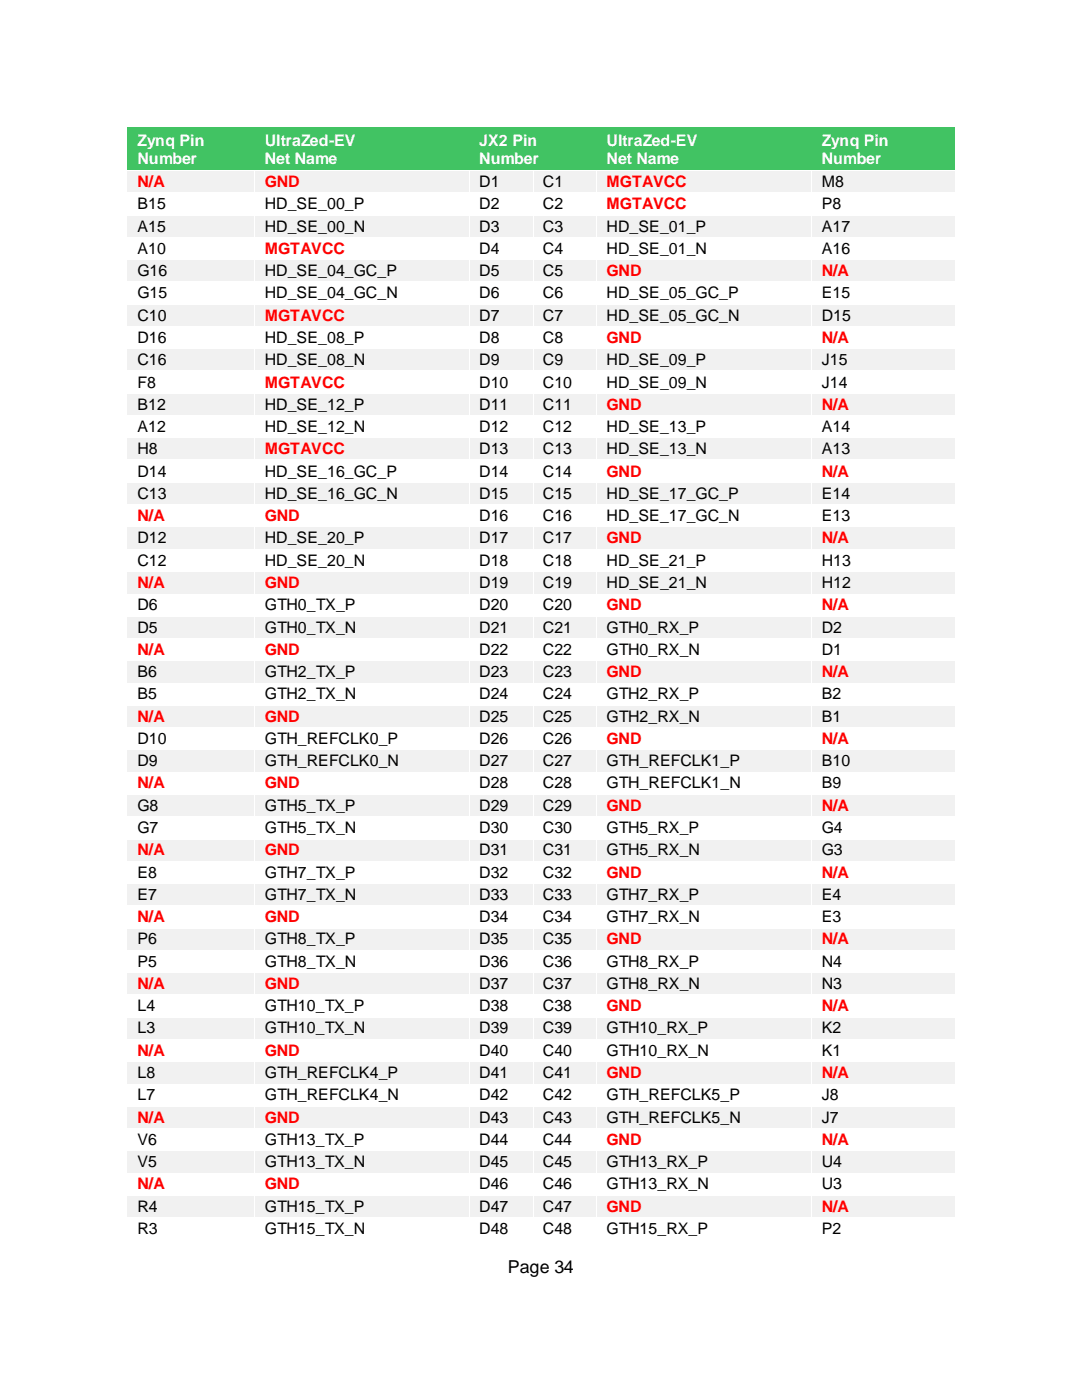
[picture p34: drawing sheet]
<svg xmlns="http://www.w3.org/2000/svg" width="216mm" height="279mm" viewBox="0 0 216 279" stroke-linecap="round" stroke-linejoin="round" font-family="sans-serif">
<defs><g id="words">
<text font-size="3.6" x="101.3" y="254.1">Page 34</text>
<g font-size="3.2" fill="#fff">
<text x="27.4" y="29.1">Zynq Pin</text>
<text x="52.8" y="29.1">UltraZed-EV</text>
<text x="95.6" y="29.1">JX2 Pin</text>
<text x="121" y="29.1">UltraZed-EV</text>
<text x="164" y="29.1">Zynq Pin</text>
<text x="27.4" y="32.6">Number</text>
<text x="52.8" y="32.6">Net Name</text>
<text x="95.6" y="32.6">Number</text>
<text x="121" y="32.6">Net Name</text>
<text x="164" y="32.6">Number</text>
</g>
<g font-size="3.2" fill="#f00">
<text x="27.4" y="37.3">N/A</text>
<text x="52.8" y="37.3">GND</text>
<text x="121" y="37.3">MGTAVCC</text>
<text x="121" y="41.8">MGTAVCC</text>
<text x="52.8" y="50.7">MGTAVCC</text>
<text x="121" y="55.1">GND</text>
<text x="164" y="55.1">N/A</text>
<text x="52.8" y="64">MGTAVCC</text>
<text x="121" y="68.5">GND</text>
<text x="164" y="68.5">N/A</text>
<text x="52.8" y="77.3">MGTAVCC</text>
<text x="121" y="81.8">GND</text>
<text x="164" y="81.8">N/A</text>
<text x="52.8" y="90.7">MGTAVCC</text>
<text x="121" y="95.1">GND</text>
<text x="164" y="95.1">N/A</text>
<text x="27.4" y="104">N/A</text>
<text x="52.8" y="104">GND</text>
<text x="121" y="108.5">GND</text>
<text x="164" y="108.5">N/A</text>
<text x="27.4" y="117.3">N/A</text>
<text x="52.8" y="117.3">GND</text>
<text x="121" y="121.8">GND</text>
<text x="164" y="121.8">N/A</text>
<text x="27.4" y="130.7">N/A</text>
<text x="52.8" y="130.7">GND</text>
<text x="121" y="135.1">GND</text>
<text x="164" y="135.1">N/A</text>
<text x="27.4" y="144">N/A</text>
<text x="52.8" y="144">GND</text>
<text x="121" y="148.5">GND</text>
<text x="164" y="148.5">N/A</text>
<text x="27.4" y="157.4">N/A</text>
<text x="52.8" y="157.4">GND</text>
<text x="121" y="161.8">GND</text>
<text x="164" y="161.8">N/A</text>
<text x="27.4" y="170.7">N/A</text>
<text x="52.8" y="170.7">GND</text>
<text x="121" y="175.1">GND</text>
<text x="164" y="175.1">N/A</text>
<text x="27.4" y="184">N/A</text>
<text x="52.8" y="184">GND</text>
<text x="121" y="188.5">GND</text>
<text x="164" y="188.5">N/A</text>
<text x="27.4" y="197.4">N/A</text>
<text x="52.8" y="197.4">GND</text>
<text x="121" y="201.8">GND</text>
<text x="164" y="201.8">N/A</text>
<text x="27.4" y="210.7">N/A</text>
<text x="52.8" y="210.7">GND</text>
<text x="121" y="215.1">GND</text>
<text x="164" y="215.1">N/A</text>
<text x="27.4" y="224">N/A</text>
<text x="52.8" y="224">GND</text>
<text x="121" y="228.5">GND</text>
<text x="164" y="228.5">N/A</text>
<text x="27.4" y="237.4">N/A</text>
<text x="52.8" y="237.4">GND</text>
<text x="121" y="241.8">GND</text>
<text x="164" y="241.8">N/A</text>
</g>
<g font-size="3.2">
<text x="27.4" y="41.8">B15</text>
<text x="52.8" y="41.8">HD_SE_00_P</text>
<text x="95.6" y="37.3">D1</text>
<text x="95.6" y="41.8">D2</text>
<text x="108.3" y="37.3">C1</text>
<text x="108.3" y="41.8">C2</text>
<text x="164" y="37.3">M8</text>
<text x="164" y="41.8">P8</text>
<text x="27.4" y="46.2">A15</text>
<text x="52.8" y="46.2">HD_SE_00_N</text>
<text x="95.6" y="46.2">D3</text>
<text x="108.3" y="46.2">C3</text>
<text x="121" y="46.2">HD_SE_01_P</text>
<text x="164" y="46.2">A17</text>
<text x="27.4" y="50.7">A10</text>
<text x="95.6" y="50.7">D4</text>
<text x="108.3" y="50.7">C4</text>
<text x="121" y="50.7">HD_SE_01_N</text>
<text x="164" y="50.7">A16</text>
<text x="27.4" y="55.1">G16</text>
<text x="27.4" y="59.6">G15</text>
<text x="52.8" y="55.1">HD_SE_04_GC_P</text>
<text x="52.8" y="59.6">HD_SE_04_GC_N</text>
<text x="95.6" y="55.1">D5</text>
<text x="95.6" y="59.6">D6</text>
<text x="108.3" y="55.1">C5</text>
<text x="108.3" y="59.6">C6</text>
<text x="121" y="59.6">HD_SE_05_GC_P</text>
<text x="164" y="59.6">E15</text>
<text x="27.4" y="64">C10</text>
<text x="95.6" y="64">D7</text>
<text x="108.3" y="64">C7</text>
<text x="121" y="64">HD_SE_05_GC_N</text>
<text x="164" y="64">D15</text>
<text x="27.4" y="68.5">D16</text>
<text x="52.8" y="68.5">HD_SE_08_P</text>
<text x="95.6" y="68.5">D8</text>
<text x="108.3" y="68.5">C8</text>
<text x="27.4" y="72.9">C16</text>
<text x="27.4" y="77.3">F8</text>
<text x="52.8" y="72.9">HD_SE_08_N</text>
<text x="95.6" y="72.9">D9</text>
<text x="95.6" y="77.3">D10</text>
<text x="108.3" y="72.9">C9</text>
<text x="108.3" y="77.3">C10</text>
<text x="121" y="72.9">HD_SE_09_P</text>
<text x="121" y="77.3">HD_SE_09_N</text>
<text x="164" y="72.9">J15</text>
<text x="164" y="77.3">J14</text>
<text x="27.4" y="81.8">B12</text>
<text x="52.8" y="81.8">HD_SE_12_P</text>
<text x="95.6" y="81.8">D11</text>
<text x="108.3" y="81.8">C11</text>
<text x="27.4" y="86.2">A12</text>
<text x="52.8" y="86.2">HD_SE_12_N</text>
<text x="95.6" y="86.2">D12</text>
<text x="108.3" y="86.2">C12</text>
<text x="121" y="86.2">HD_SE_13_P</text>
<text x="164" y="86.2">A14</text>
<text x="27.4" y="90.7">H8</text>
<text x="27.4" y="95.1">D14</text>
<text x="52.8" y="95.1">HD_SE_16_GC_P</text>
<text x="95.6" y="90.7">D13</text>
<text x="95.6" y="95.1">D14</text>
<text x="108.3" y="90.7">C13</text>
<text x="108.3" y="95.1">C14</text>
<text x="121" y="90.7">HD_SE_13_N</text>
<text x="164" y="90.7">A13</text>
<text x="27.4" y="99.6">C13</text>
<text x="52.8" y="99.6">HD_SE_16_GC_N</text>
<text x="95.6" y="99.6">D15</text>
<text x="108.3" y="99.6">C15</text>
<text x="121" y="99.6">HD_SE_17_GC_P</text>
<text x="164" y="99.6">E14</text>
<text x="95.6" y="104">D16</text>
<text x="108.3" y="104">C16</text>
<text x="121" y="104">HD_SE_17_GC_N</text>
<text x="164" y="104">E13</text>
<text x="27.4" y="108.5">D12</text>
<text x="27.4" y="112.9">C12</text>
<text x="52.8" y="108.5">HD_SE_20_P</text>
<text x="52.8" y="112.9">HD_SE_20_N</text>
<text x="95.6" y="108.5">D17</text>
<text x="95.6" y="112.9">D18</text>
<text x="108.3" y="108.5">C17</text>
<text x="108.3" y="112.9">C18</text>
<text x="121" y="112.9">HD_SE_21_P</text>
<text x="164" y="112.9">H13</text>
<text x="95.6" y="117.3">D19</text>
<text x="108.3" y="117.3">C19</text>
<text x="121" y="117.3">HD_SE_21_N</text>
<text x="164" y="117.3">H12</text>
<text x="27.4" y="121.8">D6</text>
<text x="52.8" y="121.8">GTH0_TX_P</text>
<text x="95.6" y="121.8">D20</text>
<text x="108.3" y="121.8">C20</text>
<text x="27.4" y="126.2">D5</text>
<text x="52.8" y="126.2">GTH0_TX_N</text>
<text x="95.6" y="126.2">D21</text>
<text x="95.6" y="130.7">D22</text>
<text x="108.3" y="126.2">C21</text>
<text x="108.3" y="130.7">C22</text>
<text x="121" y="126.2">GTH0_RX_P</text>
<text x="121" y="130.7">GTH0_RX_N</text>
<text x="164" y="126.2">D2</text>
<text x="164" y="130.7">D1</text>
<text x="27.4" y="135.1">B6</text>
<text x="52.8" y="135.1">GTH2_TX_P</text>
<text x="95.6" y="135.1">D23</text>
<text x="108.3" y="135.1">C23</text>
<text x="27.4" y="139.6">B5</text>
<text x="52.8" y="139.6">GTH2_TX_N</text>
<text x="95.6" y="139.6">D24</text>
<text x="108.3" y="139.6">C24</text>
<text x="121" y="139.6">GTH2_RX_P</text>
<text x="164" y="139.6">B2</text>
<text x="27.4" y="148.5">D10</text>
<text x="52.8" y="148.5">GTH_REFCLK0_P</text>
<text x="95.6" y="144">D25</text>
<text x="95.6" y="148.5">D26</text>
<text x="108.3" y="144">C25</text>
<text x="108.3" y="148.5">C26</text>
<text x="121" y="144">GTH2_RX_N</text>
<text x="164" y="144">B1</text>
<text x="27.4" y="152.9">D9</text>
<text x="52.8" y="152.9">GTH_REFCLK0_N</text>
<text x="95.6" y="152.9">D27</text>
<text x="108.3" y="152.9">C27</text>
<text x="121" y="152.9">GTH_REFCLK1_P</text>
<text x="164" y="152.9">B10</text>
<text x="27.4" y="161.8">G8</text>
<text x="52.8" y="161.8">GTH5_TX_P</text>
<text x="95.6" y="157.4">D28</text>
<text x="95.6" y="161.8">D29</text>
<text x="108.3" y="157.4">C28</text>
<text x="108.3" y="161.8">C29</text>
<text x="121" y="157.4">GTH_REFCLK1_N</text>
<text x="164" y="157.4">B9</text>
<text x="27.4" y="166.2">G7</text>
<text x="52.8" y="166.2">GTH5_TX_N</text>
<text x="95.6" y="166.2">D30</text>
<text x="108.3" y="166.2">C30</text>
<text x="121" y="166.2">GTH5_RX_P</text>
<text x="164" y="166.2">G4</text>
<text x="95.6" y="170.7">D31</text>
<text x="108.3" y="170.7">C31</text>
<text x="121" y="170.7">GTH5_RX_N</text>
<text x="164" y="170.7">G3</text>
<text x="27.4" y="175.1">E8</text>
<text x="27.4" y="179.6">E7</text>
<text x="52.8" y="175.1">GTH7_TX_P</text>
<text x="52.8" y="179.6">GTH7_TX_N</text>
<text x="95.6" y="175.1">D32</text>
<text x="95.6" y="179.6">D33</text>
<text x="108.3" y="175.1">C32</text>
<text x="108.3" y="179.6">C33</text>
<text x="121" y="179.6">GTH7_RX_P</text>
<text x="164" y="179.6">E4</text>
<text x="95.6" y="184">D34</text>
<text x="108.3" y="184">C34</text>
<text x="121" y="184">GTH7_RX_N</text>
<text x="164" y="184">E3</text>
<text x="27.4" y="188.5">P6</text>
<text x="52.8" y="188.5">GTH8_TX_P</text>
<text x="95.6" y="188.5">D35</text>
<text x="108.3" y="188.5">C35</text>
<text x="27.4" y="192.9">P5</text>
<text x="52.8" y="192.9">GTH8_TX_N</text>
<text x="95.6" y="192.9">D36</text>
<text x="95.6" y="197.4">D37</text>
<text x="108.3" y="192.9">C36</text>
<text x="108.3" y="197.4">C37</text>
<text x="121" y="192.9">GTH8_RX_P</text>
<text x="121" y="197.4">GTH8_RX_N</text>
<text x="164" y="192.9">N4</text>
<text x="164" y="197.4">N3</text>
<text x="27.4" y="201.8">L4</text>
<text x="52.8" y="201.8">GTH10_TX_P</text>
<text x="95.6" y="201.8">D38</text>
<text x="108.3" y="201.8">C38</text>
<text x="27.4" y="206.2">L3</text>
<text x="52.8" y="206.2">GTH10_TX_N</text>
<text x="95.6" y="206.2">D39</text>
<text x="108.3" y="206.2">C39</text>
<text x="121" y="206.2">GTH10_RX_P</text>
<text x="164" y="206.2">K2</text>
<text x="27.4" y="215.1">L8</text>
<text x="52.8" y="215.1">GTH_REFCLK4_P</text>
<text x="95.6" y="210.7">D40</text>
<text x="95.6" y="215.1">D41</text>
<text x="108.3" y="210.7">C40</text>
<text x="108.3" y="215.1">C41</text>
<text x="121" y="210.7">GTH10_RX_N</text>
<text x="164" y="210.7">K1</text>
<text x="27.4" y="219.6">L7</text>
<text x="52.8" y="219.6">GTH_REFCLK4_N</text>
<text x="95.6" y="219.6">D42</text>
<text x="108.3" y="219.6">C42</text>
<text x="121" y="219.6">GTH_REFCLK5_P</text>
<text x="164" y="219.6">J8</text>
<text x="95.6" y="224">D43</text>
<text x="108.3" y="224">C43</text>
<text x="121" y="224">GTH_REFCLK5_N</text>
<text x="164" y="224">J7</text>
<text x="27.4" y="228.5">V6</text>
<text x="27.4" y="232.9">V5</text>
<text x="52.8" y="228.5">GTH13_TX_P</text>
<text x="52.8" y="232.9">GTH13_TX_N</text>
<text x="95.6" y="228.5">D44</text>
<text x="95.6" y="232.9">D45</text>
<text x="108.3" y="228.5">C44</text>
<text x="108.3" y="232.9">C45</text>
<text x="121" y="232.9">GTH13_RX_P</text>
<text x="164" y="232.9">U4</text>
<text x="95.6" y="237.4">D46</text>
<text x="108.3" y="237.4">C46</text>
<text x="121" y="237.4">GTH13_RX_N</text>
<text x="164" y="237.4">U3</text>
<text x="27.4" y="241.8">R4</text>
<text x="52.8" y="241.8">GTH15_TX_P</text>
<text x="95.6" y="241.8">D47</text>
<text x="108.3" y="241.8">C47</text>
<text x="27.4" y="246.3">R3</text>
<text x="52.8" y="246.3">GTH15_TX_N</text>
<text x="95.6" y="246.3">D48</text>
<text x="108.3" y="246.3">C48</text>
<text x="121" y="246.3">GTH15_RX_P</text>
<text x="164" y="246.3">P2</text>
</g>
</g></defs>
<g fill="#41c363">
<path d="M25.4 25.4h25.4v8.5h-25.4z" fill-rule="evenodd"/>
<path d="M50.8 25.4h42.9v8.5h-42.9z" fill-rule="evenodd"/>
<path d="M93.7 25.4h25.4v8.5h-25.4z" fill-rule="evenodd"/>
<path d="M119.1 25.4h42.8v8.5h-42.8z" fill-rule="evenodd"/>
<path d="M161.9 25.4h28.6v8.5h-28.6z" fill-rule="evenodd"/>
</g>
<g fill="#41c363">
<path d="M27.4 25.4h21.4v4.4h-21.4z"/>
<path d="M27.4 29.8h21.4v4.1h-21.4z"/>
<path d="M52.8 25.4h38.9v4.4h-38.9z"/>
<path d="M52.8 29.8h38.9v4.1h-38.9z"/>
<path d="M95.6 25.4h21.5v4.4h-21.5z"/>
<path d="M95.6 29.8h21.5v4.1h-21.5z"/>
<path d="M121 25.4h38.9v4.4h-38.9z"/>
<path d="M121 29.8h38.9v4.1h-38.9z"/>
<path d="M164 25.4h24.5v4.4h-24.5z"/>
<path d="M164 29.8h24.5v4.1h-24.5z"/>
</g>
<g fill="#f1f1f1">
<path d="M25.4 34.2h25.3v4.2h-25.3z" fill-rule="evenodd"/>
<path d="M50.9 34.2h42.7v4.2h-42.7z" fill-rule="evenodd"/>
<path d="M93.7 34.2h12.6v4.2h-12.6z" fill-rule="evenodd"/>
<path d="M106.4 34.2h12.6v4.2h-12.6z" fill-rule="evenodd"/>
<path d="M119.1 34.2h42.8v4.2h-42.8z" fill-rule="evenodd"/>
<path d="M162.1 34.2h28.4v4.2h-28.4z" fill-rule="evenodd"/>
</g>
<g fill="#f1f1f1">
<path d="M27.4 34.2h21.4v4.2h-21.4z"/>
<path d="M52.8 34.2h38.9v4.2h-38.9z"/>
<path d="M95.6 34.2h8.8v4.2h-8.8z"/>
<path d="M108.3 34.2h8.8v4.2h-8.8z"/>
<path d="M121 34.2h38.9v4.2h-38.9z"/>
<path d="M164 34.2h24.5v4.2h-24.5z"/>
</g>
<g fill="#fff">
<path d="M25.4 33.9h25.3v.1h-25.3z"/>
<path d="M50.7 33.9l.1 .1z"/>
<path d="M50.8 33.9l.1 .1z"/>
<path d="M50.9 33.9h42.7v.1h-42.7z"/>
<path d="M93.6 33.9l.1 .1z"/>
<path d="M93.7 33.9l.2 .1z"/>
<path d="M93.9 33.9h12.4v.1h-12.4z"/>
<path d="M106.3 33.9l.1 .1z"/>
<path d="M106.4 33.9h12.6v.1h-12.6z"/>
<path d="M119 33.9l.1 .1z"/>
<path d="M119.1 33.9l.2 .1z"/>
<path d="M119.3 33.9h42.5v.1h-42.5z"/>
<path d="M161.8 33.9l.1 .1z"/>
<path d="M161.9 33.9l.2 .1z"/>
<path d="M162.1 33.9h28.4v.1h-28.4z"/>
<path d="M50.7 34h.1v4.4h-.1z"/>
<path d="M93.6 34h.1v4.4h-.1z"/>
<path d="M106.3 34h.1v4.4h-.1z"/>
<path d="M119 34h.1v4.4h-.1z"/>
<path d="M161.8 34h.1v4.4h-.1z"/>
<path d="M27.4 38.6h21.4v4.2h-21.4z"/>
<path d="M52.8 38.6h38.9v4.2h-38.9z"/>
<path d="M95.6 38.6h8.8v4.2h-8.8z"/>
<path d="M108.3 38.6h8.8v4.2h-8.8z"/>
<path d="M121 38.6h38.9v4.2h-38.9z"/>
<path d="M164 38.6h24.5v4.2h-24.5z"/>
<path d="M25.4 38.4h25.3v.1h-25.3z"/>
<path d="M50.7 38.4l.1 .1z"/>
<path d="M50.8 38.4h42.8v.1h-42.8z"/>
<path d="M93.6 38.4l.1 .1z"/>
<path d="M93.7 38.4h12.6v.1h-12.6z"/>
<path d="M106.3 38.4l.1 .1z"/>
<path d="M106.4 38.4h12.6v.1h-12.6z"/>
<path d="M119 38.4l.1 .1z"/>
<path d="M119.1 38.4h42.7v.1h-42.7z"/>
<path d="M161.8 38.4l.1 .1z"/>
<path d="M161.9 38.4h28.6v.1h-28.6z"/>
<path d="M50.7 38.5h.1v4.3h-.1z"/>
<path d="M93.6 38.5h.1v4.3h-.1z"/>
<path d="M106.3 38.5h.1v4.3h-.1z"/>
<path d="M119 38.5h.1v4.3h-.1z"/>
<path d="M161.8 38.5h.1v4.3h-.1z"/>
</g>
<g fill="#fff">
<path d="M25.4 38.6h25.3v4.2h-25.3z" fill-rule="evenodd"/>
<path d="M50.9 38.6h42.7v4.2h-42.7z" fill-rule="evenodd"/>
<path d="M93.7 38.6h12.6v4.2h-12.6z" fill-rule="evenodd"/>
<path d="M106.4 38.6h12.6v4.2h-12.6z" fill-rule="evenodd"/>
<path d="M119.1 38.6h42.8v4.2h-42.8z" fill-rule="evenodd"/>
<path d="M162.1 38.6h28.4v4.2h-28.4z" fill-rule="evenodd"/>
</g>
<g fill="#f1f1f1">
<path d="M25.4 43.1h25.3v4.1h-25.3z" fill-rule="evenodd"/>
<path d="M50.9 43.1h42.7v4.1h-42.7z" fill-rule="evenodd"/>
<path d="M93.7 43.1h12.6v4.1h-12.6z" fill-rule="evenodd"/>
<path d="M106.4 43.1h12.6v4.1h-12.6z" fill-rule="evenodd"/>
<path d="M119.1 43.1h42.8v4.1h-42.8z" fill-rule="evenodd"/>
<path d="M162.1 43.1h28.4v4.1h-28.4z" fill-rule="evenodd"/>
</g>
<g fill="#f1f1f1">
<path d="M27.4 43.1h21.4v4.1h-21.4z"/>
<path d="M52.8 43.1h38.9v4.1h-38.9z"/>
<path d="M95.6 43.1h8.8v4.1h-8.8z"/>
<path d="M108.3 43.1h8.8v4.1h-8.8z"/>
<path d="M121 43.1h38.9v4.1h-38.9z"/>
<path d="M164 43.1h24.5v4.1h-24.5z"/>
</g>
<g fill="#fff">
<path d="M25.4 42.8h25.3v.1h-25.3z"/>
<path d="M50.7 42.8l.1 .1z"/>
<path d="M50.8 42.8h42.8v.1h-42.8z"/>
<path d="M93.6 42.8l.1 .1z"/>
<path d="M93.7 42.8h12.6v.1h-12.6z"/>
<path d="M106.3 42.8l.1 .1z"/>
<path d="M106.4 42.8h12.6v.1h-12.6z"/>
<path d="M119 42.8l.1 .1z"/>
<path d="M119.1 42.8h42.7v.1h-42.7z"/>
<path d="M161.8 42.8l.1 .1z"/>
<path d="M161.9 42.8h28.6v.1h-28.6z"/>
<path d="M50.7 42.9h.1v4.3h-.1z"/>
<path d="M93.6 42.9h.1v4.3h-.1z"/>
<path d="M106.3 42.9h.1v4.3h-.1z"/>
<path d="M119 42.9h.1v4.3h-.1z"/>
<path d="M161.8 42.9h.1v4.3h-.1z"/>
<path d="M27.4 47.5h21.4v4.2h-21.4z"/>
<path d="M52.8 47.5h38.9v4.2h-38.9z"/>
<path d="M95.6 47.5h8.8v4.2h-8.8z"/>
<path d="M108.3 47.5h8.8v4.2h-8.8z"/>
<path d="M121 47.5h38.9v4.2h-38.9z"/>
<path d="M164 47.5h24.5v4.2h-24.5z"/>
<path d="M25.4 47.2h25.3v.2h-25.3z"/>
<path d="M50.7 47.2l.1 .2z"/>
<path d="M50.8 47.2h42.8v.2h-42.8z"/>
<path d="M93.6 47.2l.1 .2z"/>
<path d="M93.7 47.2h12.6v.2h-12.6z"/>
<path d="M106.3 47.2l.1 .2z"/>
<path d="M106.4 47.2h12.6v.2h-12.6z"/>
<path d="M119 47.2l.1 .2z"/>
<path d="M119.1 47.2h42.7v.2h-42.7z"/>
<path d="M161.8 47.2l.1 .2z"/>
<path d="M161.9 47.2h28.6v.2h-28.6z"/>
<path d="M50.7 47.4h.1v4.3h-.1z"/>
<path d="M93.6 47.4h.1v4.3h-.1z"/>
<path d="M106.3 47.4h.1v4.3h-.1z"/>
<path d="M119 47.4h.1v4.3h-.1z"/>
<path d="M161.8 47.4h.1v4.3h-.1z"/>
</g>
<g fill="#fff">
<path d="M25.4 47.5h25.3v4.2h-25.3z" fill-rule="evenodd"/>
<path d="M50.9 47.5h42.7v4.2h-42.7z" fill-rule="evenodd"/>
<path d="M93.7 47.5h12.6v4.2h-12.6z" fill-rule="evenodd"/>
<path d="M106.4 47.5h12.6v4.2h-12.6z" fill-rule="evenodd"/>
<path d="M119.1 47.5h42.8v4.2h-42.8z" fill-rule="evenodd"/>
<path d="M162.1 47.5h28.4v4.2h-28.4z" fill-rule="evenodd"/>
</g>
<g fill="#f1f1f1">
<path d="M25.4 51.9h25.3v4.2h-25.3z" fill-rule="evenodd"/>
<path d="M50.9 51.9h42.7v4.2h-42.7z" fill-rule="evenodd"/>
<path d="M93.7 51.9h12.6v4.2h-12.6z" fill-rule="evenodd"/>
<path d="M106.4 51.9h12.6v4.2h-12.6z" fill-rule="evenodd"/>
<path d="M119.1 51.9h42.8v4.2h-42.8z" fill-rule="evenodd"/>
<path d="M162.1 51.9h28.4v4.2h-28.4z" fill-rule="evenodd"/>
</g>
<g fill="#f1f1f1">
<path d="M27.4 51.9h21.4v4.2h-21.4z"/>
<path d="M52.8 51.9h38.9v4.2h-38.9z"/>
<path d="M95.6 51.9h8.8v4.2h-8.8z"/>
<path d="M108.3 51.9h8.8v4.2h-8.8z"/>
<path d="M121 51.9h38.9v4.2h-38.9z"/>
<path d="M164 51.9h24.5v4.2h-24.5z"/>
</g>
<g fill="#fff">
<path d="M25.4 51.7h25.3v.1h-25.3z"/>
<path d="M50.7 51.7l.1 .1z"/>
<path d="M50.8 51.7h42.8v.1h-42.8z"/>
<path d="M93.6 51.7l.1 .1z"/>
<path d="M93.7 51.7h12.6v.1h-12.6z"/>
<path d="M106.3 51.7l.1 .1z"/>
<path d="M106.4 51.7h12.6v.1h-12.6z"/>
<path d="M119 51.7l.1 .1z"/>
<path d="M119.1 51.7h42.7v.1h-42.7z"/>
<path d="M161.8 51.7l.1 .1z"/>
<path d="M161.9 51.7h28.6v.1h-28.6z"/>
<path d="M50.7 51.8h.1v4.3h-.1z"/>
<path d="M93.6 51.8h.1v4.3h-.1z"/>
<path d="M106.3 51.8h.1v4.3h-.1z"/>
<path d="M119 51.8h.1v4.3h-.1z"/>
<path d="M161.8 51.8h.1v4.3h-.1z"/>
<path d="M27.4 56.4h21.4v4.2h-21.4z"/>
<path d="M52.8 56.4h38.9v4.2h-38.9z"/>
<path d="M95.6 56.4h8.8v4.2h-8.8z"/>
<path d="M108.3 56.4h8.8v4.2h-8.8z"/>
<path d="M121 56.4h38.9v4.2h-38.9z"/>
<path d="M164 56.4h24.5v4.2h-24.5z"/>
<path d="M25.4 56.1h25.3v.2h-25.3z"/>
<path d="M50.7 56.1l.1 .2z"/>
<path d="M50.8 56.1h42.8v.2h-42.8z"/>
<path d="M93.6 56.1l.1 .2z"/>
<path d="M93.7 56.1h12.6v.2h-12.6z"/>
<path d="M106.3 56.1l.1 .2z"/>
<path d="M106.4 56.1h12.6v.2h-12.6z"/>
<path d="M119 56.1l.1 .2z"/>
<path d="M119.1 56.1h42.7v.2h-42.7z"/>
<path d="M161.8 56.1l.1 .2z"/>
<path d="M161.9 56.1h28.6v.2h-28.6z"/>
<path d="M50.7 56.3h.1v4.3h-.1z"/>
<path d="M93.6 56.3h.1v4.3h-.1z"/>
<path d="M106.3 56.3h.1v4.3h-.1z"/>
<path d="M119 56.3h.1v4.3h-.1z"/>
<path d="M161.8 56.3h.1v4.3h-.1z"/>
</g>
<g fill="#fff">
<path d="M25.4 56.4h25.3v4.2h-25.3z" fill-rule="evenodd"/>
<path d="M50.9 56.4h42.7v4.2h-42.7z" fill-rule="evenodd"/>
<path d="M93.7 56.4h12.6v4.2h-12.6z" fill-rule="evenodd"/>
<path d="M106.4 56.4h12.6v4.2h-12.6z" fill-rule="evenodd"/>
<path d="M119.1 56.4h42.8v4.2h-42.8z" fill-rule="evenodd"/>
<path d="M162.1 56.4h28.4v4.2h-28.4z" fill-rule="evenodd"/>
</g>
<g fill="#f1f1f1">
<path d="M25.4 60.8h25.3v4.2h-25.3z" fill-rule="evenodd"/>
<path d="M50.9 60.8h42.7v4.2h-42.7z" fill-rule="evenodd"/>
<path d="M93.7 60.8h12.6v4.2h-12.6z" fill-rule="evenodd"/>
<path d="M106.4 60.8h12.6v4.2h-12.6z" fill-rule="evenodd"/>
<path d="M119.1 60.8h42.8v4.2h-42.8z" fill-rule="evenodd"/>
<path d="M162.1 60.8h28.4v4.2h-28.4z" fill-rule="evenodd"/>
</g>
<g fill="#f1f1f1">
<path d="M27.4 60.8h21.4v4.2h-21.4z"/>
<path d="M52.8 60.8h38.9v4.2h-38.9z"/>
<path d="M95.6 60.8h8.8v4.2h-8.8z"/>
<path d="M108.3 60.8h8.8v4.2h-8.8z"/>
<path d="M121 60.8h38.9v4.2h-38.9z"/>
<path d="M164 60.8h24.5v4.2h-24.5z"/>
</g>
<g fill="#fff">
<path d="M25.4 60.6h25.3v.1h-25.3z"/>
<path d="M50.7 60.6l.1 .1z"/>
<path d="M50.8 60.6h42.8v.1h-42.8z"/>
<path d="M93.6 60.6l.1 .1z"/>
<path d="M93.7 60.6h12.6v.1h-12.6z"/>
<path d="M106.3 60.6l.1 .1z"/>
<path d="M106.4 60.6h12.6v.1h-12.6z"/>
<path d="M119 60.6l.1 .1z"/>
<path d="M119.1 60.6h42.7v.1h-42.7z"/>
<path d="M161.8 60.6l.1 .1z"/>
<path d="M161.9 60.6h28.6v.1h-28.6z"/>
<path d="M50.7 60.7h.1v4.3h-.1z"/>
<path d="M93.6 60.7h.1v4.3h-.1z"/>
<path d="M106.3 60.7h.1v4.3h-.1z"/>
<path d="M119 60.7h.1v4.3h-.1z"/>
<path d="M161.8 60.7h.1v4.3h-.1z"/>
<path d="M27.4 65.3h21.4v4.2h-21.4z"/>
<path d="M52.8 65.3h38.9v4.2h-38.9z"/>
<path d="M95.6 65.3h8.8v4.2h-8.8z"/>
<path d="M108.3 65.3h8.8v4.2h-8.8z"/>
<path d="M121 65.3h38.9v4.2h-38.9z"/>
<path d="M164 65.3h24.5v4.2h-24.5z"/>
<path d="M25.4 65h25.3v.2h-25.3z"/>
<path d="M50.7 65l.1 .2z"/>
<path d="M50.8 65h42.8v.2h-42.8z"/>
<path d="M93.6 65l.1 .2z"/>
<path d="M93.7 65h12.6v.2h-12.6z"/>
<path d="M106.3 65l.1 .2z"/>
<path d="M106.4 65h12.6v.2h-12.6z"/>
<path d="M119 65l.1 .2z"/>
<path d="M119.1 65h42.7v.2h-42.7z"/>
<path d="M161.8 65l.1 .2z"/>
<path d="M161.9 65h28.6v.2h-28.6z"/>
<path d="M50.7 65.2h.1v4.3h-.1z"/>
<path d="M93.6 65.2h.1v4.3h-.1z"/>
<path d="M106.3 65.2h.1v4.3h-.1z"/>
<path d="M119 65.2h.1v4.3h-.1z"/>
<path d="M161.8 65.2h.1v4.3h-.1z"/>
</g>
<g fill="#fff">
<path d="M25.4 65.3h25.3v4.2h-25.3z" fill-rule="evenodd"/>
<path d="M50.9 65.3h42.7v4.2h-42.7z" fill-rule="evenodd"/>
<path d="M93.7 65.3h12.6v4.2h-12.6z" fill-rule="evenodd"/>
<path d="M106.4 65.3h12.6v4.2h-12.6z" fill-rule="evenodd"/>
<path d="M119.1 65.3h42.8v4.2h-42.8z" fill-rule="evenodd"/>
<path d="M162.1 65.3h28.4v4.2h-28.4z" fill-rule="evenodd"/>
</g>
<g fill="#f1f1f1">
<path d="M25.4 69.7h25.3v4.2h-25.3z" fill-rule="evenodd"/>
<path d="M50.9 69.7h42.7v4.2h-42.7z" fill-rule="evenodd"/>
<path d="M93.7 69.7h12.6v4.2h-12.6z" fill-rule="evenodd"/>
<path d="M106.4 69.7h12.6v4.2h-12.6z" fill-rule="evenodd"/>
<path d="M119.1 69.7h42.8v4.2h-42.8z" fill-rule="evenodd"/>
<path d="M162.1 69.7h28.4v4.2h-28.4z" fill-rule="evenodd"/>
</g>
<g fill="#f1f1f1">
<path d="M27.4 69.7h21.4v4.2h-21.4z"/>
<path d="M52.8 69.7h38.9v4.2h-38.9z"/>
<path d="M95.6 69.7h8.8v4.2h-8.8z"/>
<path d="M108.3 69.7h8.8v4.2h-8.8z"/>
<path d="M121 69.7h38.9v4.2h-38.9z"/>
<path d="M164 69.7h24.5v4.2h-24.5z"/>
</g>
<g fill="#fff">
<path d="M25.4 69.5h25.3v.1h-25.3z"/>
<path d="M50.7 69.5l.1 .1z"/>
<path d="M50.8 69.5h42.8v.1h-42.8z"/>
<path d="M93.6 69.5l.1 .1z"/>
<path d="M93.7 69.5h12.6v.1h-12.6z"/>
<path d="M106.3 69.5l.1 .1z"/>
<path d="M106.4 69.5h12.6v.1h-12.6z"/>
<path d="M119 69.5l.1 .1z"/>
<path d="M119.1 69.5h42.7v.1h-42.7z"/>
<path d="M161.8 69.5l.1 .1z"/>
<path d="M161.9 69.5h28.6v.1h-28.6z"/>
<path d="M50.7 69.6h.1v4.3h-.1z"/>
<path d="M93.6 69.6h.1v4.3h-.1z"/>
<path d="M106.3 69.6h.1v4.3h-.1z"/>
<path d="M119 69.6h.1v4.3h-.1z"/>
<path d="M161.8 69.6h.1v4.3h-.1z"/>
<path d="M27.4 74.2h21.4v4.2h-21.4z"/>
<path d="M52.8 74.2h38.9v4.2h-38.9z"/>
<path d="M95.6 74.2h8.8v4.2h-8.8z"/>
<path d="M108.3 74.2h8.8v4.2h-8.8z"/>
<path d="M121 74.2h38.9v4.2h-38.9z"/>
<path d="M164 74.2h24.5v4.2h-24.5z"/>
<path d="M25.4 73.9h25.3v.1h-25.3z"/>
<path d="M50.7 73.9l.1 .1z"/>
<path d="M50.8 73.9h42.8v.1h-42.8z"/>
<path d="M93.6 73.9l.1 .1z"/>
<path d="M93.7 73.9h12.6v.1h-12.6z"/>
<path d="M106.3 73.9l.1 .1z"/>
<path d="M106.4 73.9h12.6v.1h-12.6z"/>
<path d="M119 73.9l.1 .1z"/>
<path d="M119.1 73.9h42.7v.1h-42.7z"/>
<path d="M161.8 73.9l.1 .1z"/>
<path d="M161.9 73.9h28.6v.1h-28.6z"/>
<path d="M50.7 74h.1v4.4h-.1z"/>
<path d="M93.6 74h.1v4.4h-.1z"/>
<path d="M106.3 74h.1v4.4h-.1z"/>
<path d="M119 74h.1v4.4h-.1z"/>
<path d="M161.8 74h.1v4.4h-.1z"/>
</g>
<g fill="#fff">
<path d="M25.4 74.2h25.3v4.2h-25.3z" fill-rule="evenodd"/>
<path d="M50.9 74.2h42.7v4.2h-42.7z" fill-rule="evenodd"/>
<path d="M93.7 74.2h12.6v4.2h-12.6z" fill-rule="evenodd"/>
<path d="M106.4 74.2h12.6v4.2h-12.6z" fill-rule="evenodd"/>
<path d="M119.1 74.2h42.8v4.2h-42.8z" fill-rule="evenodd"/>
<path d="M162.1 74.2h28.4v4.2h-28.4z" fill-rule="evenodd"/>
</g>
<g fill="#f1f1f1">
<path d="M25.4 78.6h25.3v4.2h-25.3z" fill-rule="evenodd"/>
<path d="M50.9 78.6h42.7v4.2h-42.7z" fill-rule="evenodd"/>
<path d="M93.7 78.6h12.6v4.2h-12.6z" fill-rule="evenodd"/>
<path d="M106.4 78.6h12.6v4.2h-12.6z" fill-rule="evenodd"/>
<path d="M119.1 78.6h42.8v4.2h-42.8z" fill-rule="evenodd"/>
<path d="M162.1 78.6h28.4v4.2h-28.4z" fill-rule="evenodd"/>
</g>
<g fill="#f1f1f1">
<path d="M27.4 78.6h21.4v4.2h-21.4z"/>
<path d="M52.8 78.6h38.9v4.2h-38.9z"/>
<path d="M95.6 78.6h8.8v4.2h-8.8z"/>
<path d="M108.3 78.6h8.8v4.2h-8.8z"/>
<path d="M121 78.6h38.9v4.2h-38.9z"/>
<path d="M164 78.6h24.5v4.2h-24.5z"/>
</g>
<g fill="#fff">
<path d="M25.4 78.4h25.3v.1h-25.3z"/>
<path d="M50.7 78.4l.1 .1z"/>
<path d="M50.8 78.4h42.8v.1h-42.8z"/>
<path d="M93.6 78.4l.1 .1z"/>
<path d="M93.7 78.4h12.6v.1h-12.6z"/>
<path d="M106.3 78.4l.1 .1z"/>
<path d="M106.4 78.4h12.6v.1h-12.6z"/>
<path d="M119 78.4l.1 .1z"/>
<path d="M119.1 78.4h42.7v.1h-42.7z"/>
<path d="M161.8 78.4l.1 .1z"/>
<path d="M161.9 78.4h28.6v.1h-28.6z"/>
<path d="M50.7 78.5h.1v4.3h-.1z"/>
<path d="M93.6 78.5h.1v4.3h-.1z"/>
<path d="M106.3 78.5h.1v4.3h-.1z"/>
<path d="M119 78.5h.1v4.3h-.1z"/>
<path d="M161.8 78.5h.1v4.3h-.1z"/>
<path d="M27.4 83.1h21.4v4.1h-21.4z"/>
<path d="M52.8 83.1h38.9v4.1h-38.9z"/>
<path d="M95.6 83.1h8.8v4.1h-8.8z"/>
<path d="M108.3 83.1h8.8v4.1h-8.8z"/>
<path d="M121 83.1h38.9v4.1h-38.9z"/>
<path d="M164 83.1h24.5v4.1h-24.5z"/>
<path d="M25.4 82.8h25.3v.1h-25.3z"/>
<path d="M50.7 82.8l.1 .1z"/>
<path d="M50.8 82.8h42.8v.1h-42.8z"/>
<path d="M93.6 82.8l.1 .1z"/>
<path d="M93.7 82.8h12.6v.1h-12.6z"/>
<path d="M106.3 82.8l.1 .1z"/>
<path d="M106.4 82.8h12.6v.1h-12.6z"/>
<path d="M119 82.8l.1 .1z"/>
<path d="M119.1 82.8h42.7v.1h-42.7z"/>
<path d="M161.8 82.8l.1 .1z"/>
<path d="M161.9 82.8h28.6v.1h-28.6z"/>
<path d="M50.7 82.9h.1v4.3h-.1z"/>
<path d="M93.6 82.9h.1v4.3h-.1z"/>
<path d="M106.3 82.9h.1v4.3h-.1z"/>
<path d="M119 82.9h.1v4.3h-.1z"/>
<path d="M161.8 82.9h.1v4.3h-.1z"/>
</g>
<g fill="#fff">
<path d="M25.4 83.1h25.3v4.1h-25.3z" fill-rule="evenodd"/>
<path d="M50.9 83.1h42.7v4.1h-42.7z" fill-rule="evenodd"/>
<path d="M93.7 83.1h12.6v4.1h-12.6z" fill-rule="evenodd"/>
<path d="M106.4 83.1h12.6v4.1h-12.6z" fill-rule="evenodd"/>
<path d="M119.1 83.1h42.8v4.1h-42.8z" fill-rule="evenodd"/>
<path d="M162.1 83.1h28.4v4.1h-28.4z" fill-rule="evenodd"/>
</g>
<g fill="#f1f1f1">
<path d="M25.4 87.5h25.3v4.2h-25.3z" fill-rule="evenodd"/>
<path d="M50.9 87.5h42.7v4.2h-42.7z" fill-rule="evenodd"/>
<path d="M93.7 87.5h12.6v4.2h-12.6z" fill-rule="evenodd"/>
<path d="M106.4 87.5h12.6v4.2h-12.6z" fill-rule="evenodd"/>
<path d="M119.1 87.5h42.8v4.2h-42.8z" fill-rule="evenodd"/>
<path d="M162.1 87.5h28.4v4.2h-28.4z" fill-rule="evenodd"/>
</g>
<g fill="#f1f1f1">
<path d="M27.4 87.5h21.4v4.2h-21.4z"/>
<path d="M52.8 87.5h38.9v4.2h-38.9z"/>
<path d="M95.6 87.5h8.8v4.2h-8.8z"/>
<path d="M108.3 87.5h8.8v4.2h-8.8z"/>
<path d="M121 87.5h38.9v4.2h-38.9z"/>
<path d="M164 87.5h24.5v4.2h-24.5z"/>
</g>
<g fill="#fff">
<path d="M25.4 87.2h25.3v.2h-25.3z"/>
<path d="M50.7 87.2l.1 .2z"/>
<path d="M50.8 87.2h42.8v.2h-42.8z"/>
<path d="M93.6 87.2l.1 .2z"/>
<path d="M93.7 87.2h12.6v.2h-12.6z"/>
<path d="M106.3 87.2l.1 .2z"/>
<path d="M106.4 87.2h12.6v.2h-12.6z"/>
<path d="M119 87.2l.1 .2z"/>
<path d="M119.1 87.2h42.7v.2h-42.7z"/>
<path d="M161.8 87.2l.1 .2z"/>
<path d="M161.9 87.2h28.6v.2h-28.6z"/>
<path d="M50.7 87.4h.1v4.3h-.1z"/>
<path d="M93.6 87.4h.1v4.3h-.1z"/>
<path d="M106.3 87.4h.1v4.3h-.1z"/>
<path d="M119 87.4h.1v4.3h-.1z"/>
<path d="M161.8 87.4h.1v4.3h-.1z"/>
<path d="M27.4 91.9h21.4v4.2h-21.4z"/>
<path d="M52.8 91.9h38.9v4.2h-38.9z"/>
<path d="M95.6 91.9h8.8v4.2h-8.8z"/>
<path d="M108.3 91.9h8.8v4.2h-8.8z"/>
<path d="M121 91.9h38.9v4.2h-38.9z"/>
<path d="M164 91.9h24.5v4.2h-24.5z"/>
<path d="M25.4 91.7h25.3v.1h-25.3z"/>
<path d="M50.7 91.7l.1 .1z"/>
<path d="M50.8 91.7h42.8v.1h-42.8z"/>
<path d="M93.6 91.7l.1 .1z"/>
<path d="M93.7 91.7h12.6v.1h-12.6z"/>
<path d="M106.3 91.7l.1 .1z"/>
<path d="M106.4 91.7h12.6v.1h-12.6z"/>
<path d="M119 91.7l.1 .1z"/>
<path d="M119.1 91.7h42.7v.1h-42.7z"/>
<path d="M161.8 91.7l.1 .1z"/>
<path d="M161.9 91.7h28.6v.1h-28.6z"/>
<path d="M50.7 91.8h.1v4.3h-.1z"/>
<path d="M93.6 91.8h.1v4.3h-.1z"/>
<path d="M106.3 91.8h.1v4.3h-.1z"/>
<path d="M119 91.8h.1v4.3h-.1z"/>
<path d="M161.8 91.8h.1v4.3h-.1z"/>
</g>
<g fill="#fff">
<path d="M25.4 91.9h25.3v4.2h-25.3z" fill-rule="evenodd"/>
<path d="M50.9 91.9h42.7v4.2h-42.7z" fill-rule="evenodd"/>
<path d="M93.7 91.9h12.6v4.2h-12.6z" fill-rule="evenodd"/>
<path d="M106.4 91.9h12.6v4.2h-12.6z" fill-rule="evenodd"/>
<path d="M119.1 91.9h42.8v4.2h-42.8z" fill-rule="evenodd"/>
<path d="M162.1 91.9h28.4v4.2h-28.4z" fill-rule="evenodd"/>
</g>
<g fill="#f1f1f1">
<path d="M25.4 96.4h25.3v4.2h-25.3z" fill-rule="evenodd"/>
<path d="M50.9 96.4h42.7v4.2h-42.7z" fill-rule="evenodd"/>
<path d="M93.7 96.4h12.6v4.2h-12.6z" fill-rule="evenodd"/>
<path d="M106.4 96.4h12.6v4.2h-12.6z" fill-rule="evenodd"/>
<path d="M119.1 96.4h42.8v4.2h-42.8z" fill-rule="evenodd"/>
<path d="M162.1 96.4h28.4v4.2h-28.4z" fill-rule="evenodd"/>
</g>
<g fill="#f1f1f1">
<path d="M27.4 96.4h21.4v4.2h-21.4z"/>
<path d="M52.8 96.4h38.9v4.2h-38.9z"/>
<path d="M95.6 96.4h8.8v4.2h-8.8z"/>
<path d="M108.3 96.4h8.8v4.2h-8.8z"/>
<path d="M121 96.4h38.9v4.2h-38.9z"/>
<path d="M164 96.4h24.5v4.2h-24.5z"/>
</g>
<g fill="#fff">
<path d="M25.4 96.1h25.3v.2h-25.3z"/>
<path d="M50.7 96.1l.1 .2z"/>
<path d="M50.8 96.1h42.8v.2h-42.8z"/>
<path d="M93.6 96.1l.1 .2z"/>
<path d="M93.7 96.1h12.6v.2h-12.6z"/>
<path d="M106.3 96.1l.1 .2z"/>
<path d="M106.4 96.1h12.6v.2h-12.6z"/>
<path d="M119 96.1l.1 .2z"/>
<path d="M119.1 96.1h42.7v.2h-42.7z"/>
<path d="M161.8 96.1l.1 .2z"/>
<path d="M161.9 96.1h28.6v.2h-28.6z"/>
<path d="M50.7 96.3h.1v4.3h-.1z"/>
<path d="M93.6 96.3h.1v4.3h-.1z"/>
<path d="M106.3 96.3h.1v4.3h-.1z"/>
<path d="M119 96.3h.1v4.3h-.1z"/>
<path d="M161.8 96.3h.1v4.3h-.1z"/>
<path d="M27.4 100.8h21.4v4.2h-21.4z"/>
<path d="M52.8 100.8h38.9v4.2h-38.9z"/>
<path d="M95.6 100.8h8.8v4.2h-8.8z"/>
<path d="M108.3 100.8h8.8v4.2h-8.8z"/>
<path d="M121 100.8h38.9v4.2h-38.9z"/>
<path d="M164 100.8h24.5v4.2h-24.5z"/>
<path d="M25.4 100.6h25.3v.1h-25.3z"/>
<path d="M50.7 100.6l.1 .1z"/>
<path d="M50.8 100.6h42.8v.1h-42.8z"/>
<path d="M93.6 100.6l.1 .1z"/>
<path d="M93.7 100.6h12.6v.1h-12.6z"/>
<path d="M106.3 100.6l.1 .1z"/>
<path d="M106.4 100.6h12.6v.1h-12.6z"/>
<path d="M119 100.6l.1 .1z"/>
<path d="M119.1 100.6h42.7v.1h-42.7z"/>
<path d="M161.8 100.6l.1 .1z"/>
<path d="M161.9 100.6h28.6v.1h-28.6z"/>
<path d="M50.7 100.7h.1v4.3h-.1z"/>
<path d="M93.6 100.7h.1v4.3h-.1z"/>
<path d="M106.3 100.7h.1v4.3h-.1z"/>
<path d="M119 100.7h.1v4.3h-.1z"/>
<path d="M161.8 100.7h.1v4.3h-.1z"/>
</g>
<g fill="#fff">
<path d="M25.4 100.8h25.3v4.2h-25.3z" fill-rule="evenodd"/>
<path d="M50.9 100.8h42.7v4.2h-42.7z" fill-rule="evenodd"/>
<path d="M93.7 100.8h12.6v4.2h-12.6z" fill-rule="evenodd"/>
<path d="M106.4 100.8h12.6v4.2h-12.6z" fill-rule="evenodd"/>
<path d="M119.1 100.8h42.8v4.2h-42.8z" fill-rule="evenodd"/>
<path d="M162.1 100.8h28.4v4.2h-28.4z" fill-rule="evenodd"/>
</g>
<g fill="#f1f1f1">
<path d="M25.4 105.3h25.3v4.3h-25.3z" fill-rule="evenodd"/>
<path d="M50.9 105.3h42.7v4.3h-42.7z" fill-rule="evenodd"/>
<path d="M93.7 105.3h12.6v4.3h-12.6z" fill-rule="evenodd"/>
<path d="M106.4 105.3h12.6v4.3h-12.6z" fill-rule="evenodd"/>
<path d="M119.1 105.3h42.8v4.3h-42.8z" fill-rule="evenodd"/>
<path d="M162.1 105.3h28.4v4.3h-28.4z" fill-rule="evenodd"/>
</g>
<g fill="#f1f1f1">
<path d="M27.4 105.3h21.4v4.3h-21.4z"/>
<path d="M52.8 105.3h38.9v4.3h-38.9z"/>
<path d="M95.6 105.3h8.8v4.3h-8.8z"/>
<path d="M108.3 105.3h8.8v4.3h-8.8z"/>
<path d="M121 105.3h38.9v4.3h-38.9z"/>
<path d="M164 105.3h24.5v4.3h-24.5z"/>
</g>
<g fill="#fff">
<path d="M25.4 105h25.3v.2h-25.3z"/>
<path d="M50.7 105l.1 .2z"/>
<path d="M50.8 105h42.8v.2h-42.8z"/>
<path d="M93.6 105l.1 .2z"/>
<path d="M93.7 105h12.6v.2h-12.6z"/>
<path d="M106.3 105l.1 .2z"/>
<path d="M106.4 105h12.6v.2h-12.6z"/>
<path d="M119 105l.1 .2z"/>
<path d="M119.1 105h42.7v.2h-42.7z"/>
<path d="M161.8 105l.1 .2z"/>
<path d="M161.9 105h28.6v.2h-28.6z"/>
<path d="M50.7 105.2h.1v4.4h-.1z"/>
<path d="M93.6 105.2h.1v4.4h-.1z"/>
<path d="M106.3 105.2h.1v4.4h-.1z"/>
<path d="M119 105.2h.1v4.4h-.1z"/>
<path d="M161.8 105.2h.1v4.4h-.1z"/>
<path d="M27.4 109.7h21.4v4.3h-21.4z"/>
<path d="M52.8 109.7h38.9v4.3h-38.9z"/>
<path d="M95.6 109.7h8.8v4.3h-8.8z"/>
<path d="M108.3 109.7h8.8v4.3h-8.8z"/>
<path d="M121 109.7h38.9v4.3h-38.9z"/>
<path d="M164 109.7h24.5v4.3h-24.5z"/>
<path d="M25.4 109.6h25.3v.1h-25.3z"/>
<path d="M50.7 109.6l.1 .1z"/>
<path d="M50.8 109.6h42.8v.1h-42.8z"/>
<path d="M93.6 109.6l.1 .1z"/>
<path d="M93.7 109.6h12.6v.1h-12.6z"/>
<path d="M106.3 109.6l.1 .1z"/>
<path d="M106.4 109.6h12.6v.1h-12.6z"/>
<path d="M119 109.6l.1 .1z"/>
<path d="M119.1 109.6h42.7v.1h-42.7z"/>
<path d="M161.8 109.6l.1 .1z"/>
<path d="M161.9 109.6h28.6v.1h-28.6z"/>
<path d="M50.7 109.7h.1v4.3h-.1z"/>
<path d="M93.6 109.7h.1v4.3h-.1z"/>
<path d="M106.3 109.7h.1v4.3h-.1z"/>
<path d="M119 109.7h.1v4.3h-.1z"/>
<path d="M161.8 109.7h.1v4.3h-.1z"/>
</g>
<g fill="#fff">
<path d="M25.4 109.7h25.3v4.3h-25.3z" fill-rule="evenodd"/>
<path d="M50.9 109.7h42.7v4.3h-42.7z" fill-rule="evenodd"/>
<path d="M93.7 109.7h12.6v4.3h-12.6z" fill-rule="evenodd"/>
<path d="M106.4 109.7h12.6v4.3h-12.6z" fill-rule="evenodd"/>
<path d="M119.1 109.7h42.8v4.3h-42.8z" fill-rule="evenodd"/>
<path d="M162.1 109.7h28.4v4.3h-28.4z" fill-rule="evenodd"/>
</g>
<g fill="#f1f1f1">
<path d="M25.4 114.2h25.3v4.3h-25.3z" fill-rule="evenodd"/>
<path d="M50.9 114.2h42.7v4.3h-42.7z" fill-rule="evenodd"/>
<path d="M93.7 114.2h12.6v4.3h-12.6z" fill-rule="evenodd"/>
<path d="M106.4 114.2h12.6v4.3h-12.6z" fill-rule="evenodd"/>
<path d="M119.1 114.2h42.8v4.3h-42.8z" fill-rule="evenodd"/>
<path d="M162.1 114.2h28.4v4.3h-28.4z" fill-rule="evenodd"/>
</g>
<g fill="#f1f1f1">
<path d="M27.4 114.2h21.4v4.3h-21.4z"/>
<path d="M52.8 114.2h38.9v4.3h-38.9z"/>
<path d="M95.6 114.2h8.8v4.3h-8.8z"/>
<path d="M108.3 114.2h8.8v4.3h-8.8z"/>
<path d="M121 114.2h38.9v4.3h-38.9z"/>
<path d="M164 114.2h24.5v4.3h-24.5z"/>
</g>
<g fill="#fff">
<path d="M25.4 114h25.3v.2h-25.3z"/>
<path d="M50.7 114l.1 .2z"/>
<path d="M50.8 114h42.8v.2h-42.8z"/>
<path d="M93.6 114l.1 .2z"/>
<path d="M93.7 114h12.6v.2h-12.6z"/>
<path d="M106.3 114l.1 .2z"/>
<path d="M106.4 114h12.6v.2h-12.6z"/>
<path d="M119 114l.1 .2z"/>
<path d="M119.1 114h42.7v.2h-42.7z"/>
<path d="M161.8 114l.1 .2z"/>
<path d="M161.9 114h28.6v.2h-28.6z"/>
<path d="M50.7 114.2h.1v4.3h-.1z"/>
<path d="M93.6 114.2h.1v4.3h-.1z"/>
<path d="M106.3 114.2h.1v4.3h-.1z"/>
<path d="M119 114.2h.1v4.3h-.1z"/>
<path d="M161.8 114.2h.1v4.3h-.1z"/>
<path d="M27.4 118.6h21.4v4.3h-21.4z"/>
<path d="M52.8 118.6h38.9v4.3h-38.9z"/>
<path d="M95.6 118.6h8.8v4.3h-8.8z"/>
<path d="M108.3 118.6h8.8v4.3h-8.8z"/>
<path d="M121 118.6h38.9v4.3h-38.9z"/>
<path d="M164 118.6h24.5v4.3h-24.5z"/>
<path d="M25.4 118.5h25.3v.1h-25.3z"/>
<path d="M50.7 118.5l.1 .1z"/>
<path d="M50.8 118.5h42.8v.1h-42.8z"/>
<path d="M93.6 118.5l.1 .1z"/>
<path d="M93.7 118.5h12.6v.1h-12.6z"/>
<path d="M106.3 118.5l.1 .1z"/>
<path d="M106.4 118.5h12.6v.1h-12.6z"/>
<path d="M119 118.5l.1 .1z"/>
<path d="M119.1 118.5h42.7v.1h-42.7z"/>
<path d="M161.8 118.5l.1 .1z"/>
<path d="M161.9 118.5h28.6v.1h-28.6z"/>
<path d="M50.7 118.6h.1v4.3h-.1z"/>
<path d="M93.6 118.6h.1v4.3h-.1z"/>
<path d="M106.3 118.6h.1v4.3h-.1z"/>
<path d="M119 118.6h.1v4.3h-.1z"/>
<path d="M161.8 118.6h.1v4.3h-.1z"/>
</g>
<g fill="#fff">
<path d="M25.4 118.6h25.3v4.3h-25.3z" fill-rule="evenodd"/>
<path d="M50.9 118.6h42.7v4.3h-42.7z" fill-rule="evenodd"/>
<path d="M93.7 118.6h12.6v4.3h-12.6z" fill-rule="evenodd"/>
<path d="M106.4 118.6h12.6v4.3h-12.6z" fill-rule="evenodd"/>
<path d="M119.1 118.6h42.8v4.3h-42.8z" fill-rule="evenodd"/>
<path d="M162.1 118.6h28.4v4.3h-28.4z" fill-rule="evenodd"/>
</g>
<g fill="#f1f1f1">
<path d="M25.4 123.1h25.3v4.3h-25.3z" fill-rule="evenodd"/>
<path d="M50.9 123.1h42.7v4.3h-42.7z" fill-rule="evenodd"/>
<path d="M93.7 123.1h12.6v4.3h-12.6z" fill-rule="evenodd"/>
<path d="M106.4 123.1h12.6v4.3h-12.6z" fill-rule="evenodd"/>
<path d="M119.1 123.1h42.8v4.3h-42.8z" fill-rule="evenodd"/>
<path d="M162.1 123.1h28.4v4.3h-28.4z" fill-rule="evenodd"/>
</g>
<g fill="#f1f1f1">
<path d="M27.4 123.1h21.4v4.3h-21.4z"/>
<path d="M52.8 123.1h38.9v4.3h-38.9z"/>
<path d="M95.6 123.1h8.8v4.3h-8.8z"/>
<path d="M108.3 123.1h8.8v4.3h-8.8z"/>
<path d="M121 123.1h38.9v4.3h-38.9z"/>
<path d="M164 123.1h24.5v4.3h-24.5z"/>
</g>
<g fill="#fff">
<path d="M25.4 122.9h25.3v.2h-25.3z"/>
<path d="M50.7 122.9l.1 .2z"/>
<path d="M50.8 122.9h42.8v.2h-42.8z"/>
<path d="M93.6 122.9l.1 .2z"/>
<path d="M93.7 122.9h12.6v.2h-12.6z"/>
<path d="M106.3 122.9l.1 .2z"/>
<path d="M106.4 122.9h12.6v.2h-12.6z"/>
<path d="M119 122.9l.1 .2z"/>
<path d="M119.1 122.9h42.7v.2h-42.7z"/>
<path d="M161.8 122.9l.1 .2z"/>
<path d="M161.9 122.9h28.6v.2h-28.6z"/>
<path d="M50.7 123.1h.1v4.3h-.1z"/>
<path d="M93.6 123.1h.1v4.3h-.1z"/>
<path d="M106.3 123.1h.1v4.3h-.1z"/>
<path d="M119 123.1h.1v4.3h-.1z"/>
<path d="M161.8 123.1h.1v4.3h-.1z"/>
<path d="M27.4 127.5h21.4v4.3h-21.4z"/>
<path d="M52.8 127.5h38.9v4.3h-38.9z"/>
<path d="M95.6 127.5h8.8v4.3h-8.8z"/>
<path d="M108.3 127.5h8.8v4.3h-8.8z"/>
<path d="M121 127.5h38.9v4.3h-38.9z"/>
<path d="M164 127.5h24.5v4.3h-24.5z"/>
<path d="M25.4 127.4h25.3v.1h-25.3z"/>
<path d="M50.7 127.4l.1 .1z"/>
<path d="M50.8 127.4h42.8v.1h-42.8z"/>
<path d="M93.6 127.4l.1 .1z"/>
<path d="M93.7 127.4h12.6v.1h-12.6z"/>
<path d="M106.3 127.4l.1 .1z"/>
<path d="M106.4 127.4h12.6v.1h-12.6z"/>
<path d="M119 127.4l.1 .1z"/>
<path d="M119.1 127.4h42.7v.1h-42.7z"/>
<path d="M161.8 127.4l.1 .1z"/>
<path d="M161.9 127.4h28.6v.1h-28.6z"/>
<path d="M50.7 127.5h.1v4.3h-.1z"/>
<path d="M93.6 127.5h.1v4.3h-.1z"/>
<path d="M106.3 127.5h.1v4.3h-.1z"/>
<path d="M119 127.5h.1v4.3h-.1z"/>
<path d="M161.8 127.5h.1v4.3h-.1z"/>
</g>
<g fill="#fff">
<path d="M25.4 127.5h25.3v4.3h-25.3z" fill-rule="evenodd"/>
<path d="M50.9 127.5h42.7v4.3h-42.7z" fill-rule="evenodd"/>
<path d="M93.7 127.5h12.6v4.3h-12.6z" fill-rule="evenodd"/>
<path d="M106.4 127.5h12.6v4.3h-12.6z" fill-rule="evenodd"/>
<path d="M119.1 127.5h42.8v4.3h-42.8z" fill-rule="evenodd"/>
<path d="M162.1 127.5h28.4v4.3h-28.4z" fill-rule="evenodd"/>
</g>
<g fill="#f1f1f1">
<path d="M25.4 132h25.3v4.3h-25.3z" fill-rule="evenodd"/>
<path d="M50.9 132h42.7v4.3h-42.7z" fill-rule="evenodd"/>
<path d="M93.7 132h12.6v4.3h-12.6z" fill-rule="evenodd"/>
<path d="M106.4 132h12.6v4.3h-12.6z" fill-rule="evenodd"/>
<path d="M119.1 132h42.8v4.3h-42.8z" fill-rule="evenodd"/>
<path d="M162.1 132h28.4v4.3h-28.4z" fill-rule="evenodd"/>
</g>
<g fill="#f1f1f1">
<path d="M27.4 132h21.4v4.3h-21.4z"/>
<path d="M52.8 132h38.9v4.3h-38.9z"/>
<path d="M95.6 132h8.8v4.3h-8.8z"/>
<path d="M108.3 132h8.8v4.3h-8.8z"/>
<path d="M121 132h38.9v4.3h-38.9z"/>
<path d="M164 132h24.5v4.3h-24.5z"/>
</g>
<g fill="#fff">
<path d="M25.4 131.8h25.3v.2h-25.3z"/>
<path d="M50.7 131.8l.1 .2z"/>
<path d="M50.8 131.8h42.8v.2h-42.8z"/>
<path d="M93.6 131.8l.1 .2z"/>
<path d="M93.7 131.8h12.6v.2h-12.6z"/>
<path d="M106.3 131.8l.1 .2z"/>
<path d="M106.4 131.8h12.6v.2h-12.6z"/>
<path d="M119 131.8l.1 .2z"/>
<path d="M119.1 131.8h42.7v.2h-42.7z"/>
<path d="M161.8 131.8l.1 .2z"/>
<path d="M161.9 131.8h28.6v.2h-28.6z"/>
<path d="M50.7 132h.1v4.3h-.1z"/>
<path d="M93.6 132h.1v4.3h-.1z"/>
<path d="M106.3 132h.1v4.3h-.1z"/>
<path d="M119 132h.1v4.3h-.1z"/>
<path d="M161.8 132h.1v4.3h-.1z"/>
<path d="M27.4 136.4h21.4v4.3h-21.4z"/>
<path d="M52.8 136.4h38.9v4.3h-38.9z"/>
<path d="M95.6 136.4h8.8v4.3h-8.8z"/>
<path d="M108.3 136.4h8.8v4.3h-8.8z"/>
<path d="M121 136.4h38.9v4.3h-38.9z"/>
<path d="M164 136.4h24.5v4.3h-24.5z"/>
<path d="M25.4 136.3h25.3v.1h-25.3z"/>
<path d="M50.7 136.3l.1 .1z"/>
<path d="M50.8 136.3h42.8v.1h-42.8z"/>
<path d="M93.6 136.3l.1 .1z"/>
<path d="M93.7 136.3h12.6v.1h-12.6z"/>
<path d="M106.3 136.3l.1 .1z"/>
<path d="M106.4 136.3h12.6v.1h-12.6z"/>
<path d="M119 136.3l.1 .1z"/>
<path d="M119.1 136.3h42.7v.1h-42.7z"/>
<path d="M161.8 136.3l.1 .1z"/>
<path d="M161.9 136.3h28.6v.1h-28.6z"/>
<path d="M50.7 136.4h.1v4.3h-.1z"/>
<path d="M93.6 136.4h.1v4.3h-.1z"/>
<path d="M106.3 136.4h.1v4.3h-.1z"/>
<path d="M119 136.4h.1v4.3h-.1z"/>
<path d="M161.8 136.4h.1v4.3h-.1z"/>
</g>
<g fill="#fff">
<path d="M25.4 136.4h25.3v4.3h-25.3z" fill-rule="evenodd"/>
<path d="M50.9 136.4h42.7v4.3h-42.7z" fill-rule="evenodd"/>
<path d="M93.7 136.4h12.6v4.3h-12.6z" fill-rule="evenodd"/>
<path d="M106.4 136.4h12.6v4.3h-12.6z" fill-rule="evenodd"/>
<path d="M119.1 136.4h42.8v4.3h-42.8z" fill-rule="evenodd"/>
<path d="M162.1 136.4h28.4v4.3h-28.4z" fill-rule="evenodd"/>
</g>
<g fill="#f1f1f1">
<path d="M25.4 140.8h25.3v4.4h-25.3z" fill-rule="evenodd"/>
<path d="M50.9 140.8h42.7v4.4h-42.7z" fill-rule="evenodd"/>
<path d="M93.7 140.8h12.6v4.4h-12.6z" fill-rule="evenodd"/>
<path d="M106.4 140.8h12.6v4.4h-12.6z" fill-rule="evenodd"/>
<path d="M119.1 140.8h42.8v4.4h-42.8z" fill-rule="evenodd"/>
<path d="M162.1 140.8h28.4v4.4h-28.4z" fill-rule="evenodd"/>
</g>
<g fill="#f1f1f1">
<path d="M27.4 140.8h21.4v4.4h-21.4z"/>
<path d="M52.8 140.8h38.9v4.4h-38.9z"/>
<path d="M95.6 140.8h8.8v4.4h-8.8z"/>
<path d="M108.3 140.8h8.8v4.4h-8.8z"/>
<path d="M121 140.8h38.9v4.4h-38.9z"/>
<path d="M164 140.8h24.5v4.4h-24.5z"/>
</g>
<g fill="#fff">
<path d="M25.4 140.7h25.3v.1h-25.3z"/>
<path d="M50.7 140.7l.1 .1z"/>
<path d="M50.8 140.7h42.8v.1h-42.8z"/>
<path d="M93.6 140.7l.1 .1z"/>
<path d="M93.7 140.7h12.6v.1h-12.6z"/>
<path d="M106.3 140.7l.1 .1z"/>
<path d="M106.4 140.7h12.6v.1h-12.6z"/>
<path d="M119 140.7l.1 .1z"/>
<path d="M119.1 140.7h42.7v.1h-42.7z"/>
<path d="M161.8 140.7l.1 .1z"/>
<path d="M161.9 140.7h28.6v.1h-28.6z"/>
<path d="M50.7 140.8h.1v4.4h-.1z"/>
<path d="M93.6 140.8h.1v4.4h-.1z"/>
<path d="M106.3 140.8h.1v4.4h-.1z"/>
<path d="M119 140.8h.1v4.4h-.1z"/>
<path d="M161.8 140.8h.1v4.4h-.1z"/>
<path d="M27.4 145.3h21.4v4.3h-21.4z"/>
<path d="M52.8 145.3h38.9v4.3h-38.9z"/>
<path d="M95.6 145.3h8.8v4.3h-8.8z"/>
<path d="M108.3 145.3h8.8v4.3h-8.8z"/>
<path d="M121 145.3h38.9v4.3h-38.9z"/>
<path d="M164 145.3h24.5v4.3h-24.5z"/>
<path d="M25.4 145.2h25.3v.1h-25.3z"/>
<path d="M50.7 145.2l.1 .1z"/>
<path d="M50.8 145.2h42.8v.1h-42.8z"/>
<path d="M93.6 145.2l.1 .1z"/>
<path d="M93.7 145.2h12.6v.1h-12.6z"/>
<path d="M106.3 145.2l.1 .1z"/>
<path d="M106.4 145.2h12.6v.1h-12.6z"/>
<path d="M119 145.2l.1 .1z"/>
<path d="M119.1 145.2h42.7v.1h-42.7z"/>
<path d="M161.8 145.2l.1 .1z"/>
<path d="M161.9 145.2h28.6v.1h-28.6z"/>
<path d="M50.7 145.3h.1v4.3h-.1z"/>
<path d="M93.6 145.3h.1v4.3h-.1z"/>
<path d="M106.3 145.3h.1v4.3h-.1z"/>
<path d="M119 145.3h.1v4.3h-.1z"/>
<path d="M161.8 145.3h.1v4.3h-.1z"/>
</g>
<g fill="#fff">
<path d="M25.4 145.3h25.3v4.3h-25.3z" fill-rule="evenodd"/>
<path d="M50.9 145.3h42.7v4.3h-42.7z" fill-rule="evenodd"/>
<path d="M93.7 145.3h12.6v4.3h-12.6z" fill-rule="evenodd"/>
<path d="M106.4 145.3h12.6v4.3h-12.6z" fill-rule="evenodd"/>
<path d="M119.1 145.3h42.8v4.3h-42.8z" fill-rule="evenodd"/>
<path d="M162.1 145.3h28.4v4.3h-28.4z" fill-rule="evenodd"/>
</g>
<g fill="#f1f1f1">
<path d="M25.4 149.7h25.3v4.4h-25.3z" fill-rule="evenodd"/>
<path d="M50.9 149.7h42.7v4.4h-42.7z" fill-rule="evenodd"/>
<path d="M93.7 149.7h12.6v4.4h-12.6z" fill-rule="evenodd"/>
<path d="M106.4 149.7h12.6v4.4h-12.6z" fill-rule="evenodd"/>
<path d="M119.1 149.7h42.8v4.4h-42.8z" fill-rule="evenodd"/>
<path d="M162.1 149.7h28.4v4.4h-28.4z" fill-rule="evenodd"/>
</g>
<g fill="#f1f1f1">
<path d="M27.4 149.7h21.4v4.4h-21.4z"/>
<path d="M52.8 149.7h38.9v4.4h-38.9z"/>
<path d="M95.6 149.7h8.8v4.4h-8.8z"/>
<path d="M108.3 149.7h8.8v4.4h-8.8z"/>
<path d="M121 149.7h38.9v4.4h-38.9z"/>
<path d="M164 149.7h24.5v4.4h-24.5z"/>
</g>
<g fill="#fff">
<path d="M25.4 149.6h25.3v.1h-25.3z"/>
<path d="M50.7 149.6l.1 .1z"/>
<path d="M50.8 149.6h42.8v.1h-42.8z"/>
<path d="M93.6 149.6l.1 .1z"/>
<path d="M93.7 149.6h12.6v.1h-12.6z"/>
<path d="M106.3 149.6l.1 .1z"/>
<path d="M106.4 149.6h12.6v.1h-12.6z"/>
<path d="M119 149.6l.1 .1z"/>
<path d="M119.1 149.6h42.7v.1h-42.7z"/>
<path d="M161.8 149.6l.1 .1z"/>
<path d="M161.9 149.6h28.6v.1h-28.6z"/>
<path d="M50.7 149.7h.1v4.4h-.1z"/>
<path d="M93.6 149.7h.1v4.4h-.1z"/>
<path d="M106.3 149.7h.1v4.4h-.1z"/>
<path d="M119 149.7h.1v4.4h-.1z"/>
<path d="M161.8 149.7h.1v4.4h-.1z"/>
<path d="M27.4 154.2h21.4v4.3h-21.4z"/>
<path d="M52.8 154.2h38.9v4.3h-38.9z"/>
<path d="M95.6 154.2h8.8v4.3h-8.8z"/>
<path d="M108.3 154.2h8.8v4.3h-8.8z"/>
<path d="M121 154.2h38.9v4.3h-38.9z"/>
<path d="M164 154.2h24.5v4.3h-24.5z"/>
<path d="M25.4 154.1h25.3v.1h-25.3z"/>
<path d="M50.7 154.1l.1 .1z"/>
<path d="M50.8 154.1h42.8v.1h-42.8z"/>
<path d="M93.6 154.1l.1 .1z"/>
<path d="M93.7 154.1h12.6v.1h-12.6z"/>
<path d="M106.3 154.1l.1 .1z"/>
<path d="M106.4 154.1h12.6v.1h-12.6z"/>
<path d="M119 154.1l.1 .1z"/>
<path d="M119.1 154.1h42.7v.1h-42.7z"/>
<path d="M161.8 154.1l.1 .1z"/>
<path d="M161.9 154.1h28.6v.1h-28.6z"/>
<path d="M50.7 154.2h.1v4.3h-.1z"/>
<path d="M93.6 154.2h.1v4.3h-.1z"/>
<path d="M106.3 154.2h.1v4.3h-.1z"/>
<path d="M119 154.2h.1v4.3h-.1z"/>
<path d="M161.8 154.2h.1v4.3h-.1z"/>
</g>
<g fill="#fff">
<path d="M25.4 154.2h25.3v4.3h-25.3z" fill-rule="evenodd"/>
<path d="M50.9 154.2h42.7v4.3h-42.7z" fill-rule="evenodd"/>
<path d="M93.7 154.2h12.6v4.3h-12.6z" fill-rule="evenodd"/>
<path d="M106.4 154.2h12.6v4.3h-12.6z" fill-rule="evenodd"/>
<path d="M119.1 154.2h42.8v4.3h-42.8z" fill-rule="evenodd"/>
<path d="M162.1 154.2h28.4v4.3h-28.4z" fill-rule="evenodd"/>
</g>
<g fill="#f1f1f1">
<path d="M25.4 158.6h25.3v4.3h-25.3z" fill-rule="evenodd"/>
<path d="M50.9 158.6h42.7v4.3h-42.7z" fill-rule="evenodd"/>
<path d="M93.7 158.6h12.6v4.3h-12.6z" fill-rule="evenodd"/>
<path d="M106.4 158.6h12.6v4.3h-12.6z" fill-rule="evenodd"/>
<path d="M119.1 158.6h42.8v4.3h-42.8z" fill-rule="evenodd"/>
<path d="M162.1 158.6h28.4v4.3h-28.4z" fill-rule="evenodd"/>
</g>
<g fill="#f1f1f1">
<path d="M27.4 158.6h21.4v4.3h-21.4z"/>
<path d="M52.8 158.6h38.9v4.3h-38.9z"/>
<path d="M95.6 158.6h8.8v4.3h-8.8z"/>
<path d="M108.3 158.6h8.8v4.3h-8.8z"/>
<path d="M121 158.6h38.9v4.3h-38.9z"/>
<path d="M164 158.6h24.5v4.3h-24.5z"/>
</g>
<g fill="#fff">
<path d="M25.4 158.5h25.3v.1h-25.3z"/>
<path d="M50.7 158.5l.1 .1z"/>
<path d="M50.8 158.5h42.8v.1h-42.8z"/>
<path d="M93.6 158.5l.1 .1z"/>
<path d="M93.7 158.5h12.6v.1h-12.6z"/>
<path d="M106.3 158.5l.1 .1z"/>
<path d="M106.4 158.5h12.6v.1h-12.6z"/>
<path d="M119 158.5l.1 .1z"/>
<path d="M119.1 158.5h42.7v.1h-42.7z"/>
<path d="M161.8 158.5l.1 .1z"/>
<path d="M161.9 158.5h28.6v.1h-28.6z"/>
<path d="M50.7 158.6h.1v4.3h-.1z"/>
<path d="M93.6 158.6h.1v4.3h-.1z"/>
<path d="M106.3 158.6h.1v4.3h-.1z"/>
<path d="M119 158.6h.1v4.3h-.1z"/>
<path d="M161.8 158.6h.1v4.3h-.1z"/>
<path d="M27.4 163.1h21.4v4.3h-21.4z"/>
<path d="M52.8 163.1h38.9v4.3h-38.9z"/>
<path d="M95.6 163.1h8.8v4.3h-8.8z"/>
<path d="M108.3 163.1h8.8v4.3h-8.8z"/>
<path d="M121 163.1h38.9v4.3h-38.9z"/>
<path d="M164 163.1h24.5v4.3h-24.5z"/>
<path d="M25.4 162.9h25.3v.2h-25.3z"/>
<path d="M50.7 162.9l.1 .2z"/>
<path d="M50.8 162.9h42.8v.2h-42.8z"/>
<path d="M93.6 162.9l.1 .2z"/>
<path d="M93.7 162.9h12.6v.2h-12.6z"/>
<path d="M106.3 162.9l.1 .2z"/>
<path d="M106.4 162.9h12.6v.2h-12.6z"/>
<path d="M119 162.9l.1 .2z"/>
<path d="M119.1 162.9h42.7v.2h-42.7z"/>
<path d="M161.8 162.9l.1 .2z"/>
<path d="M161.9 162.9h28.6v.2h-28.6z"/>
<path d="M50.7 163.1h.1v4.3h-.1z"/>
<path d="M93.6 163.1h.1v4.3h-.1z"/>
<path d="M106.3 163.1h.1v4.3h-.1z"/>
<path d="M119 163.1h.1v4.3h-.1z"/>
<path d="M161.8 163.1h.1v4.3h-.1z"/>
</g>
<g fill="#fff">
<path d="M25.4 163.1h25.3v4.3h-25.3z" fill-rule="evenodd"/>
<path d="M50.9 163.1h42.7v4.3h-42.7z" fill-rule="evenodd"/>
<path d="M93.7 163.1h12.6v4.3h-12.6z" fill-rule="evenodd"/>
<path d="M106.4 163.1h12.6v4.3h-12.6z" fill-rule="evenodd"/>
<path d="M119.1 163.1h42.8v4.3h-42.8z" fill-rule="evenodd"/>
<path d="M162.1 163.1h28.4v4.3h-28.4z" fill-rule="evenodd"/>
</g>
<g fill="#f1f1f1">
<path d="M25.4 167.5h25.3v4.3h-25.3z" fill-rule="evenodd"/>
<path d="M50.9 167.5h42.7v4.3h-42.7z" fill-rule="evenodd"/>
<path d="M93.7 167.5h12.6v4.3h-12.6z" fill-rule="evenodd"/>
<path d="M106.4 167.5h12.6v4.3h-12.6z" fill-rule="evenodd"/>
<path d="M119.1 167.5h42.8v4.3h-42.8z" fill-rule="evenodd"/>
<path d="M162.1 167.5h28.4v4.3h-28.4z" fill-rule="evenodd"/>
</g>
<g fill="#f1f1f1">
<path d="M27.4 167.5h21.4v4.3h-21.4z"/>
<path d="M52.8 167.5h38.9v4.3h-38.9z"/>
<path d="M95.6 167.5h8.8v4.3h-8.8z"/>
<path d="M108.3 167.5h8.8v4.3h-8.8z"/>
<path d="M121 167.5h38.9v4.3h-38.9z"/>
<path d="M164 167.5h24.5v4.3h-24.5z"/>
</g>
<g fill="#fff">
<path d="M25.4 167.4h25.3v.1h-25.3z"/>
<path d="M50.7 167.4l.1 .1z"/>
<path d="M50.8 167.4h42.8v.1h-42.8z"/>
<path d="M93.6 167.4l.1 .1z"/>
<path d="M93.7 167.4h12.6v.1h-12.6z"/>
<path d="M106.3 167.4l.1 .1z"/>
<path d="M106.4 167.4h12.6v.1h-12.6z"/>
<path d="M119 167.4l.1 .1z"/>
<path d="M119.1 167.4h42.7v.1h-42.7z"/>
<path d="M161.8 167.4l.1 .1z"/>
<path d="M161.9 167.4h28.6v.1h-28.6z"/>
<path d="M50.7 167.5h.1v4.3h-.1z"/>
<path d="M93.6 167.5h.1v4.3h-.1z"/>
<path d="M106.3 167.5h.1v4.3h-.1z"/>
<path d="M119 167.5h.1v4.3h-.1z"/>
<path d="M161.8 167.5h.1v4.3h-.1z"/>
<path d="M27.4 172h21.4v4.3h-21.4z"/>
<path d="M52.8 172h38.9v4.3h-38.9z"/>
<path d="M95.6 172h8.8v4.3h-8.8z"/>
<path d="M108.3 172h8.8v4.3h-8.8z"/>
<path d="M121 172h38.9v4.3h-38.9z"/>
<path d="M164 172h24.5v4.3h-24.5z"/>
<path d="M25.4 171.8h25.3v.2h-25.3z"/>
<path d="M50.7 171.8l.1 .2z"/>
<path d="M50.8 171.8h42.8v.2h-42.8z"/>
<path d="M93.6 171.8l.1 .2z"/>
<path d="M93.7 171.8h12.6v.2h-12.6z"/>
<path d="M106.3 171.8l.1 .2z"/>
<path d="M106.4 171.8h12.6v.2h-12.6z"/>
<path d="M119 171.8l.1 .2z"/>
<path d="M119.1 171.8h42.7v.2h-42.7z"/>
<path d="M161.8 171.8l.1 .2z"/>
<path d="M161.9 171.8h28.6v.2h-28.6z"/>
<path d="M50.7 172h.1v4.3h-.1z"/>
<path d="M93.6 172h.1v4.3h-.1z"/>
<path d="M106.3 172h.1v4.3h-.1z"/>
<path d="M119 172h.1v4.3h-.1z"/>
<path d="M161.8 172h.1v4.3h-.1z"/>
</g>
<g fill="#fff">
<path d="M25.4 172h25.3v4.3h-25.3z" fill-rule="evenodd"/>
<path d="M50.9 172h42.7v4.3h-42.7z" fill-rule="evenodd"/>
<path d="M93.7 172h12.6v4.3h-12.6z" fill-rule="evenodd"/>
<path d="M106.4 172h12.6v4.3h-12.6z" fill-rule="evenodd"/>
<path d="M119.1 172h42.8v4.3h-42.8z" fill-rule="evenodd"/>
<path d="M162.1 172h28.4v4.3h-28.4z" fill-rule="evenodd"/>
</g>
<g fill="#f1f1f1">
<path d="M25.4 176.4h25.3v4.3h-25.3z" fill-rule="evenodd"/>
<path d="M50.9 176.4h42.7v4.3h-42.7z" fill-rule="evenodd"/>
<path d="M93.7 176.4h12.6v4.3h-12.6z" fill-rule="evenodd"/>
<path d="M106.4 176.4h12.6v4.3h-12.6z" fill-rule="evenodd"/>
<path d="M119.1 176.4h42.8v4.3h-42.8z" fill-rule="evenodd"/>
<path d="M162.1 176.4h28.4v4.3h-28.4z" fill-rule="evenodd"/>
</g>
<g fill="#f1f1f1">
<path d="M27.4 176.4h21.4v4.3h-21.4z"/>
<path d="M52.8 176.4h38.9v4.3h-38.9z"/>
<path d="M95.6 176.4h8.8v4.3h-8.8z"/>
<path d="M108.3 176.4h8.8v4.3h-8.8z"/>
<path d="M121 176.4h38.9v4.3h-38.9z"/>
<path d="M164 176.4h24.5v4.3h-24.5z"/>
</g>
<g fill="#fff">
<path d="M25.4 176.3h25.3v.1h-25.3z"/>
<path d="M50.7 176.3l.1 .1z"/>
<path d="M50.8 176.3h42.8v.1h-42.8z"/>
<path d="M93.6 176.3l.1 .1z"/>
<path d="M93.7 176.3h12.6v.1h-12.6z"/>
<path d="M106.3 176.3l.1 .1z"/>
<path d="M106.4 176.3h12.6v.1h-12.6z"/>
<path d="M119 176.3l.1 .1z"/>
<path d="M119.1 176.3h42.7v.1h-42.7z"/>
<path d="M161.8 176.3l.1 .1z"/>
<path d="M161.9 176.3h28.6v.1h-28.6z"/>
<path d="M50.7 176.4h.1v4.3h-.1z"/>
<path d="M93.6 176.4h.1v4.3h-.1z"/>
<path d="M106.3 176.4h.1v4.3h-.1z"/>
<path d="M119 176.4h.1v4.3h-.1z"/>
<path d="M161.8 176.4h.1v4.3h-.1z"/>
<path d="M27.4 180.8h21.4v4.4h-21.4z"/>
<path d="M52.8 180.8h38.9v4.4h-38.9z"/>
<path d="M95.6 180.8h8.8v4.4h-8.8z"/>
<path d="M108.3 180.8h8.8v4.4h-8.8z"/>
<path d="M121 180.8h38.9v4.4h-38.9z"/>
<path d="M164 180.8h24.5v4.4h-24.5z"/>
<path d="M25.4 180.7h25.3v.1h-25.3z"/>
<path d="M50.7 180.7l.1 .1z"/>
<path d="M50.8 180.7h42.8v.1h-42.8z"/>
<path d="M93.6 180.7l.1 .1z"/>
<path d="M93.7 180.7h12.6v.1h-12.6z"/>
<path d="M106.3 180.7l.1 .1z"/>
<path d="M106.4 180.7h12.6v.1h-12.6z"/>
<path d="M119 180.7l.1 .1z"/>
<path d="M119.1 180.7h42.7v.1h-42.7z"/>
<path d="M161.8 180.7l.1 .1z"/>
<path d="M161.9 180.7h28.6v.1h-28.6z"/>
<path d="M50.7 180.8h.1v4.4h-.1z"/>
<path d="M93.6 180.8h.1v4.4h-.1z"/>
<path d="M106.3 180.8h.1v4.4h-.1z"/>
<path d="M119 180.8h.1v4.4h-.1z"/>
<path d="M161.8 180.8h.1v4.4h-.1z"/>
</g>
<g fill="#fff">
<path d="M25.4 180.8h25.3v4.4h-25.3z" fill-rule="evenodd"/>
<path d="M50.9 180.8h42.7v4.4h-42.7z" fill-rule="evenodd"/>
<path d="M93.7 180.8h12.6v4.4h-12.6z" fill-rule="evenodd"/>
<path d="M106.4 180.8h12.6v4.4h-12.6z" fill-rule="evenodd"/>
<path d="M119.1 180.8h42.8v4.4h-42.8z" fill-rule="evenodd"/>
<path d="M162.1 180.8h28.4v4.4h-28.4z" fill-rule="evenodd"/>
</g>
<g fill="#f1f1f1">
<path d="M25.4 185.3h25.3v4.3h-25.3z" fill-rule="evenodd"/>
<path d="M50.9 185.3h42.7v4.3h-42.7z" fill-rule="evenodd"/>
<path d="M93.7 185.3h12.6v4.3h-12.6z" fill-rule="evenodd"/>
<path d="M106.4 185.3h12.6v4.3h-12.6z" fill-rule="evenodd"/>
<path d="M119.1 185.3h42.8v4.3h-42.8z" fill-rule="evenodd"/>
<path d="M162.1 185.3h28.4v4.3h-28.4z" fill-rule="evenodd"/>
</g>
<g fill="#f1f1f1">
<path d="M27.4 185.3h21.4v4.3h-21.4z"/>
<path d="M52.8 185.3h38.9v4.3h-38.9z"/>
<path d="M95.6 185.3h8.8v4.3h-8.8z"/>
<path d="M108.3 185.3h8.8v4.3h-8.8z"/>
<path d="M121 185.3h38.9v4.3h-38.9z"/>
<path d="M164 185.3h24.5v4.3h-24.5z"/>
</g>
<g fill="#fff">
<path d="M25.4 185.2h25.3v.1h-25.3z"/>
<path d="M50.7 185.2l.1 .1z"/>
<path d="M50.8 185.2h42.8v.1h-42.8z"/>
<path d="M93.6 185.2l.1 .1z"/>
<path d="M93.7 185.2h12.6v.1h-12.6z"/>
<path d="M106.3 185.2l.1 .1z"/>
<path d="M106.4 185.2h12.6v.1h-12.6z"/>
<path d="M119 185.2l.1 .1z"/>
<path d="M119.1 185.2h42.7v.1h-42.7z"/>
<path d="M161.8 185.2l.1 .1z"/>
<path d="M161.9 185.2h28.6v.1h-28.6z"/>
<path d="M50.7 185.3h.1v4.3h-.1z"/>
<path d="M93.6 185.3h.1v4.3h-.1z"/>
<path d="M106.3 185.3h.1v4.3h-.1z"/>
<path d="M119 185.3h.1v4.3h-.1z"/>
<path d="M161.8 185.3h.1v4.3h-.1z"/>
<path d="M27.4 189.7h21.4v4.4h-21.4z"/>
<path d="M52.8 189.7h38.9v4.4h-38.9z"/>
<path d="M95.6 189.7h8.8v4.4h-8.8z"/>
<path d="M108.3 189.7h8.8v4.4h-8.8z"/>
<path d="M121 189.7h38.9v4.4h-38.9z"/>
<path d="M164 189.7h24.5v4.4h-24.5z"/>
<path d="M25.4 189.6h25.3v.1h-25.3z"/>
<path d="M50.7 189.6l.1 .1z"/>
<path d="M50.8 189.6h42.8v.1h-42.8z"/>
<path d="M93.6 189.6l.1 .1z"/>
<path d="M93.7 189.6h12.6v.1h-12.6z"/>
<path d="M106.3 189.6l.1 .1z"/>
<path d="M106.4 189.6h12.6v.1h-12.6z"/>
<path d="M119 189.6l.1 .1z"/>
<path d="M119.1 189.6h42.7v.1h-42.7z"/>
<path d="M161.8 189.6l.1 .1z"/>
<path d="M161.9 189.6h28.6v.1h-28.6z"/>
<path d="M50.7 189.7h.1v4.4h-.1z"/>
<path d="M93.6 189.7h.1v4.4h-.1z"/>
<path d="M106.3 189.7h.1v4.4h-.1z"/>
<path d="M119 189.7h.1v4.4h-.1z"/>
<path d="M161.8 189.7h.1v4.4h-.1z"/>
</g>
<g fill="#fff">
<path d="M25.4 189.7h25.3v4.4h-25.3z" fill-rule="evenodd"/>
<path d="M50.9 189.7h42.7v4.4h-42.7z" fill-rule="evenodd"/>
<path d="M93.7 189.7h12.6v4.4h-12.6z" fill-rule="evenodd"/>
<path d="M106.4 189.7h12.6v4.4h-12.6z" fill-rule="evenodd"/>
<path d="M119.1 189.7h42.8v4.4h-42.8z" fill-rule="evenodd"/>
<path d="M162.1 189.7h28.4v4.4h-28.4z" fill-rule="evenodd"/>
</g>
<g fill="#f1f1f1">
<path d="M25.4 194.2h25.3v4.3h-25.3z" fill-rule="evenodd"/>
<path d="M50.9 194.2h42.7v4.3h-42.7z" fill-rule="evenodd"/>
<path d="M93.7 194.2h12.6v4.3h-12.6z" fill-rule="evenodd"/>
<path d="M106.4 194.2h12.6v4.3h-12.6z" fill-rule="evenodd"/>
<path d="M119.1 194.2h42.8v4.3h-42.8z" fill-rule="evenodd"/>
<path d="M162.1 194.2h28.4v4.3h-28.4z" fill-rule="evenodd"/>
</g>
<g fill="#f1f1f1">
<path d="M27.4 194.2h21.4v4.3h-21.4z"/>
<path d="M52.8 194.2h38.9v4.3h-38.9z"/>
<path d="M95.6 194.2h8.8v4.3h-8.8z"/>
<path d="M108.3 194.2h8.8v4.3h-8.8z"/>
<path d="M121 194.2h38.9v4.3h-38.9z"/>
<path d="M164 194.2h24.5v4.3h-24.5z"/>
</g>
<g fill="#fff">
<path d="M25.4 194.1h25.3v.1h-25.3z"/>
<path d="M50.7 194.1l.1 .1z"/>
<path d="M50.8 194.1h42.8v.1h-42.8z"/>
<path d="M93.6 194.1l.1 .1z"/>
<path d="M93.7 194.1h12.6v.1h-12.6z"/>
<path d="M106.3 194.1l.1 .1z"/>
<path d="M106.4 194.1h12.6v.1h-12.6z"/>
<path d="M119 194.1l.1 .1z"/>
<path d="M119.1 194.1h42.7v.1h-42.7z"/>
<path d="M161.8 194.1l.1 .1z"/>
<path d="M161.9 194.1h28.6v.1h-28.6z"/>
<path d="M50.7 194.2h.1v4.3h-.1z"/>
<path d="M93.6 194.2h.1v4.3h-.1z"/>
<path d="M106.3 194.2h.1v4.3h-.1z"/>
<path d="M119 194.2h.1v4.3h-.1z"/>
<path d="M161.8 194.2h.1v4.3h-.1z"/>
<path d="M27.4 198.6h21.4v4.3h-21.4z"/>
<path d="M52.8 198.6h38.9v4.3h-38.9z"/>
<path d="M95.6 198.6h8.8v4.3h-8.8z"/>
<path d="M108.3 198.6h8.8v4.3h-8.8z"/>
<path d="M121 198.6h38.9v4.3h-38.9z"/>
<path d="M164 198.6h24.5v4.3h-24.5z"/>
<path d="M25.4 198.5h25.3v.1h-25.3z"/>
<path d="M50.7 198.5l.1 .1z"/>
<path d="M50.8 198.5h42.8v.1h-42.8z"/>
<path d="M93.6 198.5l.1 .1z"/>
<path d="M93.7 198.5h12.6v.1h-12.6z"/>
<path d="M106.3 198.5l.1 .1z"/>
<path d="M106.4 198.5h12.6v.1h-12.6z"/>
<path d="M119 198.5l.1 .1z"/>
<path d="M119.1 198.5h42.7v.1h-42.7z"/>
<path d="M161.8 198.5l.1 .1z"/>
<path d="M161.9 198.5h28.6v.1h-28.6z"/>
<path d="M50.7 198.6h.1v4.3h-.1z"/>
<path d="M93.6 198.6h.1v4.3h-.1z"/>
<path d="M106.3 198.6h.1v4.3h-.1z"/>
<path d="M119 198.6h.1v4.3h-.1z"/>
<path d="M161.8 198.6h.1v4.3h-.1z"/>
</g>
<g fill="#fff">
<path d="M25.4 198.6h25.3v4.3h-25.3z" fill-rule="evenodd"/>
<path d="M50.9 198.6h42.7v4.3h-42.7z" fill-rule="evenodd"/>
<path d="M93.7 198.6h12.6v4.3h-12.6z" fill-rule="evenodd"/>
<path d="M106.4 198.6h12.6v4.3h-12.6z" fill-rule="evenodd"/>
<path d="M119.1 198.6h42.8v4.3h-42.8z" fill-rule="evenodd"/>
<path d="M162.1 198.6h28.4v4.3h-28.4z" fill-rule="evenodd"/>
</g>
<g fill="#f1f1f1">
<path d="M25.4 203.1h25.3v4.3h-25.3z" fill-rule="evenodd"/>
<path d="M50.9 203.1h42.7v4.3h-42.7z" fill-rule="evenodd"/>
<path d="M93.7 203.1h12.6v4.3h-12.6z" fill-rule="evenodd"/>
<path d="M106.4 203.1h12.6v4.3h-12.6z" fill-rule="evenodd"/>
<path d="M119.1 203.1h42.8v4.3h-42.8z" fill-rule="evenodd"/>
<path d="M162.1 203.1h28.4v4.3h-28.4z" fill-rule="evenodd"/>
</g>
<g fill="#f1f1f1">
<path d="M27.4 203.1h21.4v4.3h-21.4z"/>
<path d="M52.8 203.1h38.9v4.3h-38.9z"/>
<path d="M95.6 203.1h8.8v4.3h-8.8z"/>
<path d="M108.3 203.1h8.8v4.3h-8.8z"/>
<path d="M121 203.1h38.9v4.3h-38.9z"/>
<path d="M164 203.1h24.5v4.3h-24.5z"/>
</g>
<g fill="#fff">
<path d="M25.4 202.9h25.3v.2h-25.3z"/>
<path d="M50.7 202.9l.1 .2z"/>
<path d="M50.8 202.9h42.8v.2h-42.8z"/>
<path d="M93.6 202.9l.1 .2z"/>
<path d="M93.7 202.9h12.6v.2h-12.6z"/>
<path d="M106.3 202.9l.1 .2z"/>
<path d="M106.4 202.9h12.6v.2h-12.6z"/>
<path d="M119 202.9l.1 .2z"/>
<path d="M119.1 202.9h42.7v.2h-42.7z"/>
<path d="M161.8 202.9l.1 .2z"/>
<path d="M161.9 202.9h28.6v.2h-28.6z"/>
<path d="M50.7 203.1h.1v4.3h-.1z"/>
<path d="M93.6 203.1h.1v4.3h-.1z"/>
<path d="M106.3 203.1h.1v4.3h-.1z"/>
<path d="M119 203.1h.1v4.3h-.1z"/>
<path d="M161.8 203.1h.1v4.3h-.1z"/>
<path d="M27.4 207.5h21.4v4.3h-21.4z"/>
<path d="M52.8 207.5h38.9v4.3h-38.9z"/>
<path d="M95.6 207.5h8.8v4.3h-8.8z"/>
<path d="M108.3 207.5h8.8v4.3h-8.8z"/>
<path d="M121 207.5h38.9v4.3h-38.9z"/>
<path d="M164 207.5h24.5v4.3h-24.5z"/>
<path d="M25.4 207.4h25.3v.1h-25.3z"/>
<path d="M50.7 207.4l.1 .1z"/>
<path d="M50.8 207.4h42.8v.1h-42.8z"/>
<path d="M93.6 207.4l.1 .1z"/>
<path d="M93.7 207.4h12.6v.1h-12.6z"/>
<path d="M106.3 207.4l.1 .1z"/>
<path d="M106.4 207.4h12.6v.1h-12.6z"/>
<path d="M119 207.4l.1 .1z"/>
<path d="M119.1 207.4h42.7v.1h-42.7z"/>
<path d="M161.8 207.4l.1 .1z"/>
<path d="M161.9 207.4h28.6v.1h-28.6z"/>
<path d="M50.7 207.5h.1v4.3h-.1z"/>
<path d="M93.6 207.5h.1v4.3h-.1z"/>
<path d="M106.3 207.5h.1v4.3h-.1z"/>
<path d="M119 207.5h.1v4.3h-.1z"/>
<path d="M161.8 207.5h.1v4.3h-.1z"/>
</g>
<g fill="#fff">
<path d="M25.4 207.5h25.3v4.3h-25.3z" fill-rule="evenodd"/>
<path d="M50.9 207.5h42.7v4.3h-42.7z" fill-rule="evenodd"/>
<path d="M93.7 207.5h12.6v4.3h-12.6z" fill-rule="evenodd"/>
<path d="M106.4 207.5h12.6v4.3h-12.6z" fill-rule="evenodd"/>
<path d="M119.1 207.5h42.8v4.3h-42.8z" fill-rule="evenodd"/>
<path d="M162.1 207.5h28.4v4.3h-28.4z" fill-rule="evenodd"/>
</g>
<g fill="#f1f1f1">
<path d="M25.4 212h25.3v4.3h-25.3z" fill-rule="evenodd"/>
<path d="M50.9 212h42.7v4.3h-42.7z" fill-rule="evenodd"/>
<path d="M93.7 212h12.6v4.3h-12.6z" fill-rule="evenodd"/>
<path d="M106.4 212h12.6v4.3h-12.6z" fill-rule="evenodd"/>
<path d="M119.1 212h42.8v4.3h-42.8z" fill-rule="evenodd"/>
<path d="M162.1 212h28.4v4.3h-28.4z" fill-rule="evenodd"/>
</g>
<g fill="#f1f1f1">
<path d="M27.4 212h21.4v4.3h-21.4z"/>
<path d="M52.8 212h38.9v4.3h-38.9z"/>
<path d="M95.6 212h8.8v4.3h-8.8z"/>
<path d="M108.3 212h8.8v4.3h-8.8z"/>
<path d="M121 212h38.9v4.3h-38.9z"/>
<path d="M164 212h24.5v4.3h-24.5z"/>
</g>
<g fill="#fff">
<path d="M25.4 211.8h25.3v.2h-25.3z"/>
<path d="M50.7 211.8l.1 .2z"/>
<path d="M50.8 211.8h42.8v.2h-42.8z"/>
<path d="M93.6 211.8l.1 .2z"/>
<path d="M93.7 211.8h12.6v.2h-12.6z"/>
<path d="M106.3 211.8l.1 .2z"/>
<path d="M106.4 211.8h12.6v.2h-12.6z"/>
<path d="M119 211.8l.1 .2z"/>
<path d="M119.1 211.8h42.7v.2h-42.7z"/>
<path d="M161.8 211.8l.1 .2z"/>
<path d="M161.9 211.8h28.6v.2h-28.6z"/>
<path d="M50.7 212h.1v4.3h-.1z"/>
<path d="M93.6 212h.1v4.3h-.1z"/>
<path d="M106.3 212h.1v4.3h-.1z"/>
<path d="M119 212h.1v4.3h-.1z"/>
<path d="M161.8 212h.1v4.3h-.1z"/>
<path d="M27.4 216.4h21.4v4.3h-21.4z"/>
<path d="M52.8 216.4h38.9v4.3h-38.9z"/>
<path d="M95.6 216.4h8.8v4.3h-8.8z"/>
<path d="M108.3 216.4h8.8v4.3h-8.8z"/>
<path d="M121 216.4h38.9v4.3h-38.9z"/>
<path d="M164 216.4h24.5v4.3h-24.5z"/>
<path d="M25.4 216.3h25.3v.1h-25.3z"/>
<path d="M50.7 216.3l.1 .1z"/>
<path d="M50.8 216.3h42.8v.1h-42.8z"/>
<path d="M93.6 216.3l.1 .1z"/>
<path d="M93.7 216.3h12.6v.1h-12.6z"/>
<path d="M106.3 216.3l.1 .1z"/>
<path d="M106.4 216.3h12.6v.1h-12.6z"/>
<path d="M119 216.3l.1 .1z"/>
<path d="M119.1 216.3h42.7v.1h-42.7z"/>
<path d="M161.8 216.3l.1 .1z"/>
<path d="M161.9 216.3h28.6v.1h-28.6z"/>
<path d="M50.7 216.4h.1v4.3h-.1z"/>
<path d="M93.6 216.4h.1v4.3h-.1z"/>
<path d="M106.3 216.4h.1v4.3h-.1z"/>
<path d="M119 216.4h.1v4.3h-.1z"/>
<path d="M161.8 216.4h.1v4.3h-.1z"/>
</g>
<g fill="#fff">
<path d="M25.4 216.4h25.3v4.3h-25.3z" fill-rule="evenodd"/>
<path d="M50.9 216.4h42.7v4.3h-42.7z" fill-rule="evenodd"/>
<path d="M93.7 216.4h12.6v4.3h-12.6z" fill-rule="evenodd"/>
<path d="M106.4 216.4h12.6v4.3h-12.6z" fill-rule="evenodd"/>
<path d="M119.1 216.4h42.8v4.3h-42.8z" fill-rule="evenodd"/>
<path d="M162.1 216.4h28.4v4.3h-28.4z" fill-rule="evenodd"/>
</g>
<g fill="#f1f1f1">
<path d="M25.4 220.9h25.3v4.3h-25.3z" fill-rule="evenodd"/>
<path d="M50.9 220.9h42.7v4.3h-42.7z" fill-rule="evenodd"/>
<path d="M93.7 220.9h12.6v4.3h-12.6z" fill-rule="evenodd"/>
<path d="M106.4 220.9h12.6v4.3h-12.6z" fill-rule="evenodd"/>
<path d="M119.1 220.9h42.8v4.3h-42.8z" fill-rule="evenodd"/>
<path d="M162.1 220.9h28.4v4.3h-28.4z" fill-rule="evenodd"/>
</g>
<g fill="#f1f1f1">
<path d="M27.4 220.9h21.4v4.3h-21.4z"/>
<path d="M52.8 220.9h38.9v4.3h-38.9z"/>
<path d="M95.6 220.9h8.8v4.3h-8.8z"/>
<path d="M108.3 220.9h8.8v4.3h-8.8z"/>
<path d="M121 220.9h38.9v4.3h-38.9z"/>
<path d="M164 220.9h24.5v4.3h-24.5z"/>
</g>
<g fill="#fff">
<path d="M25.4 220.7h25.3v.2h-25.3z"/>
<path d="M50.7 220.7l.1 .2z"/>
<path d="M50.8 220.7h42.8v.2h-42.8z"/>
<path d="M93.6 220.7l.1 .2z"/>
<path d="M93.7 220.7h12.6v.2h-12.6z"/>
<path d="M106.3 220.7l.1 .2z"/>
<path d="M106.4 220.7h12.6v.2h-12.6z"/>
<path d="M119 220.7l.1 .2z"/>
<path d="M119.1 220.7h42.7v.2h-42.7z"/>
<path d="M161.8 220.7l.1 .2z"/>
<path d="M161.9 220.7h28.6v.2h-28.6z"/>
<path d="M50.7 220.9h.1v4.3h-.1z"/>
<path d="M93.6 220.9h.1v4.3h-.1z"/>
<path d="M106.3 220.9h.1v4.3h-.1z"/>
<path d="M119 220.9h.1v4.3h-.1z"/>
<path d="M161.8 220.9h.1v4.3h-.1z"/>
<path d="M27.4 225.3h21.4v4.3h-21.4z"/>
<path d="M52.8 225.3h38.9v4.3h-38.9z"/>
<path d="M95.6 225.3h8.8v4.3h-8.8z"/>
<path d="M108.3 225.3h8.8v4.3h-8.8z"/>
<path d="M121 225.3h38.9v4.3h-38.9z"/>
<path d="M164 225.3h24.5v4.3h-24.5z"/>
<path d="M25.4 225.2h25.3v.1h-25.3z"/>
<path d="M50.7 225.2l.1 .1z"/>
<path d="M50.8 225.2h42.8v.1h-42.8z"/>
<path d="M93.6 225.2l.1 .1z"/>
<path d="M93.7 225.2h12.6v.1h-12.6z"/>
<path d="M106.3 225.2l.1 .1z"/>
<path d="M106.4 225.2h12.6v.1h-12.6z"/>
<path d="M119 225.2l.1 .1z"/>
<path d="M119.1 225.2h42.7v.1h-42.7z"/>
<path d="M161.8 225.2l.1 .1z"/>
<path d="M161.9 225.2h28.6v.1h-28.6z"/>
<path d="M50.7 225.3h.1v4.3h-.1z"/>
<path d="M93.6 225.3h.1v4.3h-.1z"/>
<path d="M106.3 225.3h.1v4.3h-.1z"/>
<path d="M119 225.3h.1v4.3h-.1z"/>
<path d="M161.8 225.3h.1v4.3h-.1z"/>
</g>
<g fill="#fff">
<path d="M25.4 225.3h25.3v4.3h-25.3z" fill-rule="evenodd"/>
<path d="M50.9 225.3h42.7v4.3h-42.7z" fill-rule="evenodd"/>
<path d="M93.7 225.3h12.6v4.3h-12.6z" fill-rule="evenodd"/>
<path d="M106.4 225.3h12.6v4.3h-12.6z" fill-rule="evenodd"/>
<path d="M119.1 225.3h42.8v4.3h-42.8z" fill-rule="evenodd"/>
<path d="M162.1 225.3h28.4v4.3h-28.4z" fill-rule="evenodd"/>
</g>
<g fill="#f1f1f1">
<path d="M25.4 229.7h25.3v4.4h-25.3z" fill-rule="evenodd"/>
<path d="M50.9 229.7h42.7v4.4h-42.7z" fill-rule="evenodd"/>
<path d="M93.7 229.7h12.6v4.4h-12.6z" fill-rule="evenodd"/>
<path d="M106.4 229.7h12.6v4.4h-12.6z" fill-rule="evenodd"/>
<path d="M119.1 229.7h42.8v4.4h-42.8z" fill-rule="evenodd"/>
<path d="M162.1 229.7h28.4v4.4h-28.4z" fill-rule="evenodd"/>
</g>
<g fill="#f1f1f1">
<path d="M27.4 229.7h21.4v4.4h-21.4z"/>
<path d="M52.8 229.7h38.9v4.4h-38.9z"/>
<path d="M95.6 229.7h8.8v4.4h-8.8z"/>
<path d="M108.3 229.7h8.8v4.4h-8.8z"/>
<path d="M121 229.7h38.9v4.4h-38.9z"/>
<path d="M164 229.7h24.5v4.4h-24.5z"/>
</g>
<g fill="#fff">
<path d="M25.4 229.6h25.3v.1h-25.3z"/>
<path d="M50.7 229.6l.1 .1z"/>
<path d="M50.8 229.6h42.8v.1h-42.8z"/>
<path d="M93.6 229.6l.1 .1z"/>
<path d="M93.7 229.6h12.6v.1h-12.6z"/>
<path d="M106.3 229.6l.1 .1z"/>
<path d="M106.4 229.6h12.6v.1h-12.6z"/>
<path d="M119 229.6l.1 .1z"/>
<path d="M119.1 229.6h42.7v.1h-42.7z"/>
<path d="M161.8 229.6l.1 .1z"/>
<path d="M161.9 229.6h28.6v.1h-28.6z"/>
<path d="M50.7 229.7h.1v4.4h-.1z"/>
<path d="M93.6 229.7h.1v4.4h-.1z"/>
<path d="M106.3 229.7h.1v4.4h-.1z"/>
<path d="M119 229.7h.1v4.4h-.1z"/>
<path d="M161.8 229.7h.1v4.4h-.1z"/>
<path d="M27.4 234.2h21.4v4.3h-21.4z"/>
<path d="M52.8 234.2h38.9v4.3h-38.9z"/>
<path d="M95.6 234.2h8.8v4.3h-8.8z"/>
<path d="M108.3 234.2h8.8v4.3h-8.8z"/>
<path d="M121 234.2h38.9v4.3h-38.9z"/>
<path d="M164 234.2h24.5v4.3h-24.5z"/>
<path d="M25.4 234.1h25.3v.1h-25.3z"/>
<path d="M50.7 234.1l.1 .1z"/>
<path d="M50.8 234.1h42.8v.1h-42.8z"/>
<path d="M93.6 234.1l.1 .1z"/>
<path d="M93.7 234.1h12.6v.1h-12.6z"/>
<path d="M106.3 234.1l.1 .1z"/>
<path d="M106.4 234.1h12.6v.1h-12.6z"/>
<path d="M119 234.1l.1 .1z"/>
<path d="M119.1 234.1h42.7v.1h-42.7z"/>
<path d="M161.8 234.1l.1 .1z"/>
<path d="M161.9 234.1h28.6v.1h-28.6z"/>
<path d="M50.7 234.2h.1v4.3h-.1z"/>
<path d="M93.6 234.2h.1v4.3h-.1z"/>
<path d="M106.3 234.2h.1v4.3h-.1z"/>
<path d="M119 234.2h.1v4.3h-.1z"/>
<path d="M161.8 234.2h.1v4.3h-.1z"/>
</g>
<g fill="#fff">
<path d="M25.4 234.2h25.3v4.3h-25.3z" fill-rule="evenodd"/>
<path d="M50.9 234.2h42.7v4.3h-42.7z" fill-rule="evenodd"/>
<path d="M93.7 234.2h12.6v4.3h-12.6z" fill-rule="evenodd"/>
<path d="M106.4 234.2h12.6v4.3h-12.6z" fill-rule="evenodd"/>
<path d="M119.1 234.2h42.8v4.3h-42.8z" fill-rule="evenodd"/>
<path d="M162.1 234.2h28.4v4.3h-28.4z" fill-rule="evenodd"/>
</g>
<g fill="#f1f1f1">
<path d="M25.4 238.6h25.3v4.4h-25.3z" fill-rule="evenodd"/>
<path d="M50.9 238.6h42.7v4.4h-42.7z" fill-rule="evenodd"/>
<path d="M93.7 238.6h12.6v4.4h-12.6z" fill-rule="evenodd"/>
<path d="M106.4 238.6h12.6v4.4h-12.6z" fill-rule="evenodd"/>
<path d="M119.1 238.6h42.8v4.4h-42.8z" fill-rule="evenodd"/>
<path d="M162.1 238.6h28.4v4.4h-28.4z" fill-rule="evenodd"/>
</g>
<g fill="#f1f1f1">
<path d="M27.4 238.6h21.4v4.4h-21.4z"/>
<path d="M52.8 238.6h38.9v4.4h-38.9z"/>
<path d="M95.6 238.6h8.8v4.4h-8.8z"/>
<path d="M108.3 238.6h8.8v4.4h-8.8z"/>
<path d="M121 238.6h38.9v4.4h-38.9z"/>
<path d="M164 238.6h24.5v4.4h-24.5z"/>
</g>
<g fill="#fff">
<path d="M25.4 238.5h25.3v.1h-25.3z"/>
<path d="M50.7 238.5l.1 .1z"/>
<path d="M50.8 238.5h42.8v.1h-42.8z"/>
<path d="M93.6 238.5l.1 .1z"/>
<path d="M93.7 238.5h12.6v.1h-12.6z"/>
<path d="M106.3 238.5l.1 .1z"/>
<path d="M106.4 238.5h12.6v.1h-12.6z"/>
<path d="M119 238.5l.1 .1z"/>
<path d="M119.1 238.5h42.7v.1h-42.7z"/>
<path d="M161.8 238.5l.1 .1z"/>
<path d="M161.9 238.5h28.6v.1h-28.6z"/>
<path d="M50.7 238.6h.1v4.4h-.1z"/>
<path d="M93.6 238.6h.1v4.4h-.1z"/>
<path d="M106.3 238.6h.1v4.4h-.1z"/>
<path d="M119 238.6h.1v4.4h-.1z"/>
<path d="M161.8 238.6h.1v4.4h-.1z"/>
<path d="M27.4 243.1h21.4v4.3h-21.4z"/>
<path d="M52.8 243.1h38.9v4.3h-38.9z"/>
<path d="M95.6 243.1h8.8v4.3h-8.8z"/>
<path d="M108.3 243.1h8.8v4.3h-8.8z"/>
<path d="M121 243.1h38.9v4.3h-38.9z"/>
<path d="M164 243.1h24.5v4.3h-24.5z"/>
<path d="M25.4 243h25.3v.1h-25.3z"/>
<path d="M50.7 243l.1 .1z"/>
<path d="M50.8 243h42.8v.1h-42.8z"/>
<path d="M93.6 243l.1 .1z"/>
<path d="M93.7 243h12.6v.1h-12.6z"/>
<path d="M106.3 243l.1 .1z"/>
<path d="M106.4 243h12.6v.1h-12.6z"/>
<path d="M119 243l.1 .1z"/>
<path d="M119.1 243h42.7v.1h-42.7z"/>
<path d="M161.8 243l.1 .1z"/>
<path d="M161.9 243h28.6v.1h-28.6z"/>
<path d="M50.7 243.1h.1v4.3h-.1z"/>
<path d="M93.6 243.1h.1v4.3h-.1z"/>
<path d="M106.3 243.1h.1v4.3h-.1z"/>
<path d="M119 243.1h.1v4.3h-.1z"/>
<path d="M161.8 243.1h.1v4.3h-.1z"/>
</g>
<g fill="#fff">
<path d="M25.4 243.1h25.3v4.3h-25.3z" fill-rule="evenodd"/>
<path d="M50.9 243.1h42.7v4.3h-42.7z" fill-rule="evenodd"/>
<path d="M93.7 243.1h12.6v4.3h-12.6z" fill-rule="evenodd"/>
<path d="M106.4 243.1h12.6v4.3h-12.6z" fill-rule="evenodd"/>
<path d="M119.1 243.1h42.8v4.3h-42.8z" fill-rule="evenodd"/>
<path d="M162.1 243.1h28.4v4.3h-28.4z" fill-rule="evenodd"/>
</g>
<use href="#words"/>
</svg>
